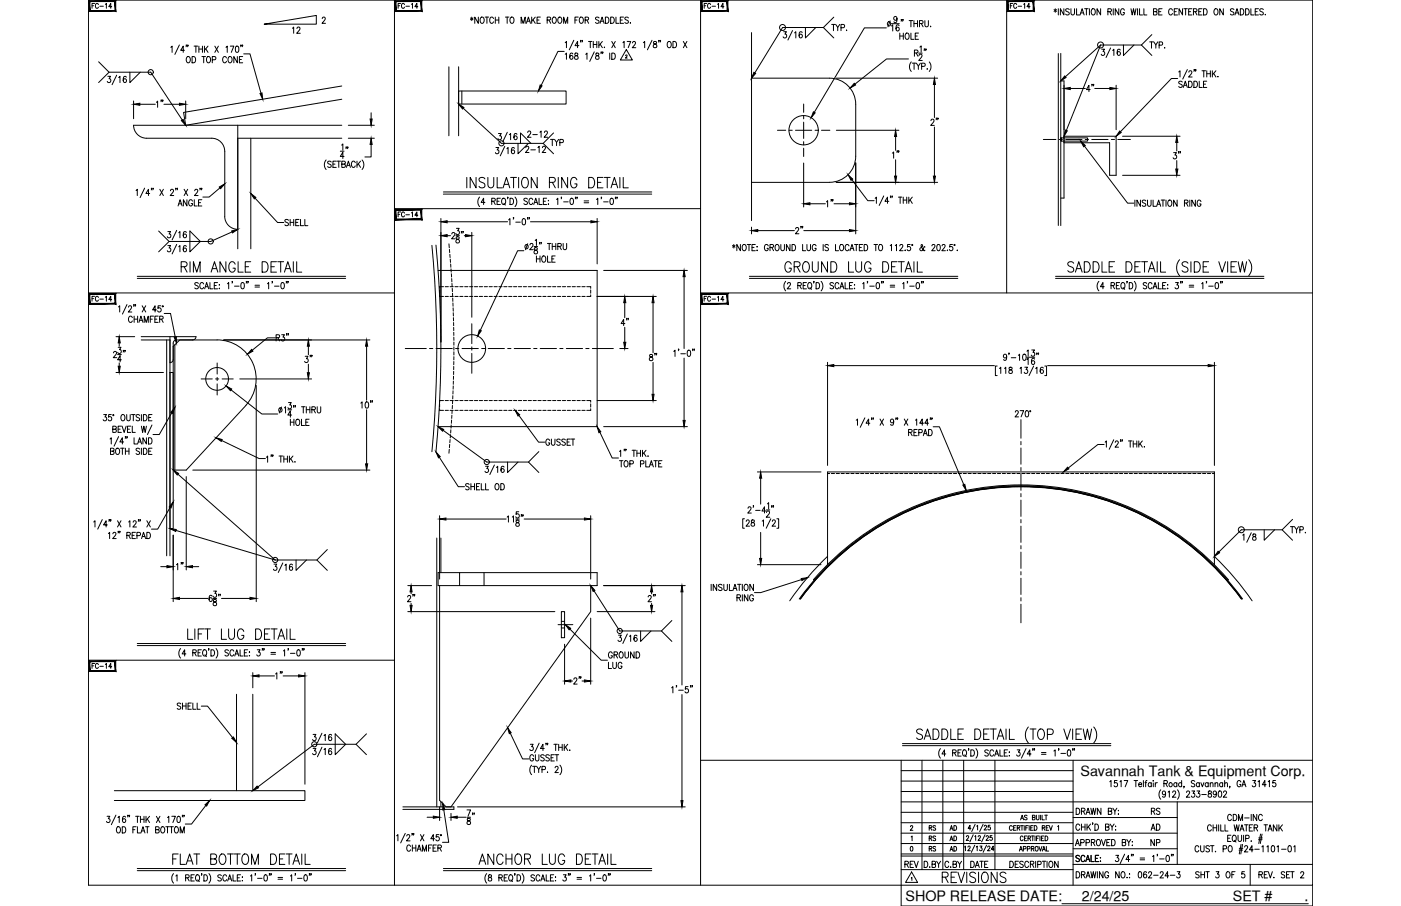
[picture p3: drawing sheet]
<svg xmlns="http://www.w3.org/2000/svg" width="432mm" height="279mm" viewBox="0 0 432 279" stroke-linecap="round" stroke-linejoin="round" font-family="sans-serif">
<defs><g id="words">
<g font-size="6.6">
<text x="55" y="85">RIM ANGLE DETAIL</text>
<text x="240.9" y="85">GROUND LUG DETAIL</text>
<text x="52.2" y="267.8">FLAT BOTTOM DETAIL</text>
<text x="146.8" y="267.8">ANCHOR LUG DETAIL</text>
<text x="289.6" y="273.4">REVISIONS</text>
</g>
<g font-size="5.7">
<text x="244.1" y="73.4">2&quot;</text>
<text x="129.1" y="187" transform="rotate(-90 129.1 187)">2&quot;</text>
<text x="147.5" y="255.4" transform="rotate(-90 147.5 255.4)">78&quot;</text>
</g>
<g font-size="5.3">
<text x="89.3" y="11.6">12</text>
<text x="338.3" y="29.6" transform="rotate(-90 338.3 29.6)">4&quot;</text>
<text x="51.5" y="34.2" transform="rotate(-90 51.5 34.2)">1&quot;</text>
<text x="286.1" y="39.9">2&quot;</text>
<text x="168.6" y="46.2">TYP</text>
<text x="161.2" y="48.3">2-12</text>
<text x="278.3" y="50.1" transform="rotate(-90 278.3 50.1)">1&quot;</text>
<text x="360.5" y="50.1">3&quot;</text>
<text x="253.6" y="64.9">1&quot;</text>
<text x="190.5" y="101.6">4&quot;</text>
<text x="93.1" y="112.9">3&quot;</text>
<text x="203.6" y="112.5" transform="rotate(-90 203.6 112.5)">8&quot;</text>
<text x="203.2" y="187" transform="rotate(-90 203.2 187)">2&quot;</text>
<text x="84" y="210.6">1&quot;</text>
<text x="180.3" y="212.4" transform="rotate(-90 180.3 212.4)">2&quot;</text>
<text x="353.8" y="262.1">NP</text>
<text x="278" y="268.8">REV</text>
</g>
<g font-size="4.9">
<text x="161.6" y="43.4">2-12</text>
<text x="57.5" y="177.1" transform="rotate(-90 57.5 177.1)">1&quot;</text>
<text x="353.8" y="252.2">RS</text>
<text x="353.8" y="257.2">AD</text>
</g>
<g font-size="4.4">
<text x="121.7" y="68.1">FC-14</text>
<text x="27.5" y="94.2">FC-14</text>
<text x="216.3" y="94.2">FC-14</text>
<text x="27.5" y="207.4">FC-14</text>
<text x="333" y="239.3">Savannah Tank &amp; Equipment Corp.</text>
<text x="285.4" y="257.2">RS</text>
<text x="291.7" y="257.2">AD</text>
<text x="285.4" y="263.5">RS</text>
<text x="285.4" y="260.3">RS</text>
<text x="291.7" y="263.5">AD</text>
<text x="291.7" y="260.3">AD</text>
<text x="279.1" y="277.7">SHOP RELEASE DATE:</text>
<text x="333.4" y="277.7">2/24/25</text>
<text x="380" y="277.7">SET #</text>
<text x="402" y="277.7">.</text>
</g>
</g></defs>
<!-- layer: 0 -->
<g fill="none" stroke="#000" stroke-width=".31">
<path d="M27.3 0h377.3v273h-377.3zM121.6 0v273M215.9 0v273M310.3 0v90.3M121.6 64.3h94.3M27.3 90.3h94.3M215.9 90.3h188.7M27.3 203.6h94.3M215.9 234.5h188.7M277.7 237.7h53M277.7 234.5v38.5M284.2 234.5v33.7"/>
<path d="M290.6 234.5v33.7M297 234.5v33.7M306.6 234.5v33.7M330.7 234.5v38.5M277.7 240.9h53M277.7 244.1h53M277.7 250.5h53M277.7 253.7h53M277.7 256.9h85.1M277.7 247.3h126.9M330.7 252.1h32.1M362.8 247.3v19.3"/>
<path d="M277.7 260.1h53M277.7 264h53M277.7 263.4h53M277.7 268.2h53M330.7 266.6h73.9M330.7 261.7h32.1M385.3 266.6v6.4"/>
</g>
<!-- layer: SHOP TAG -->
<path d="M277.7 273v6.4h126.9v-6.4M327.3 278.7h75.9" fill="none" stroke="#000" stroke-width=".31"/>
<!-- layer: TEXT -->
<g fill="none" stroke="#000" stroke-width=".31">
<path d="M28.4 1.8h.5M29.2 1.1h-.8v1.5M30.3 1.4a.48 .48 0 0 0-.5-.3 .48 .48 0 0 0-.4 .5v.4a.48 .48 0 0 0 .4 .6 .48 .48 0 0 0 .5-.4M30.8 1.9h1.1M32.5 1.3l.3-.2v1.5M34.4 2.1h-.9l.6-1v1.5M122.7 1.8h.5M123.5 1.1h-.8v1.5M124.7 1.4a.48 .48 0 0 0-.6-.3 .48 .48 0 0 0-.4 .5v.4a.48 .48 0 0 0 .4 .6 .48 .48 0 0 0 .6-.4M125.1 1.9h1.1M126.8 1.3l.3-.2v1.5M128.8 2.1h-.9l.6-1v1.5"/>
<path d="M192.8 17.2l.3-.2 .2 .2-.5 .7h.5M193 15.3l1.9 3.2h-3.7zM217 1.8h.5M217.8 1.1h-.8v1.5M219 1.4a.48 .48 0 0 0-.6-.3 .48 .48 0 0 0-.3 .5v.4a.48 .48 0 0 0 .3 .6 .48 .48 0 0 0 .6-.4M219.4 1.9h1.1M221.1 1.3l.4-.2v1.5M223.1 2.1h-.9l.6-1v1.5M311.4 1.8h.5M312.2 1.1h-.8v1.5M313.4 1.4a.48 .48 0 0 0-.6-.3 .48 .48 0 0 0-.4 .5v.4a.48 .48 0 0 0 .4 .6 .48 .48 0 0 0 .6-.4M313.8 1.9h1.1"/>
<path d="M315.5 1.3l.3-.2v1.5M317.5 2.1h-1l.6-1v1.5M280.6 255l.2-.4 .5 .3-.8 1.2h.9M280.8 258.1l.3-.3v1.5M297.9 258.1l.2-.4 .5 .3-.8 1.2h.8M299.3 255.5h-.9l.6-1v1.4M300 257.4l-1.1 2.2M300.4 258l.3-.3v1.5M300.5 254.2l-1 2.2M301 254.8l.3-.3v1.4M301.5 258.1l.2-.4 .5 .3-.8 1.2h.8M303 254.2l-1.1 2.2"/>
<path d="M303.4 254.8l.1-.2a.4 .4 0 0 1 .5 .1 .4 .4 0 0 1-.1 .5l-.6 .7h.8M303.6 257.4l-1.1 2.2M303.9 258.1l.3-.4 .5 .3-.8 1.2h.8M305.2 254.5h-.6l-.1 .6a.45 .45 0 0 1 .7 0 .45 .45 0 0 1-.1 .7 .45 .45 0 0 1-.6-.1M305.8 257.7h-.6l-.1 .6a.45 .45 0 0 1 .7 .1 .45 .45 0 0 1-.1 .6 .45 .45 0 0 1-.6-.1M312 255a.46 .46 0 0 0-.6-.4 .46 .46 0 0 0-.3 .6v.3a.46 .46 0 0 0 .3 .5 .46 .46 0 0 0 .6-.3M312.4 255.3h.5M313.2 254.6h-.8v1.5h.8M313.5 255.3l.7-.1 .1-.5-.8-.1v1.5M313.9 255.3l.4 .8M314.6 252.8l.4-1.4 .5 1.4M314.6 254.6h.8"/>
<path d="M314.7 252.3h.6M315 254.6v1.5M315.3 258.1a.45 .45 0 0 0-.5-.3 .45 .45 0 0 0-.3 .6v.3a.45 .45 0 0 0 .3 .6 .45 .45 0 0 0 .5-.4M315.7 254.6v1.5M315.7 258.5h.5M316.1 255.3h.5M316.5 257.8h-.8v1.5h.8M316.5 251.6l-.7-.1v.4l.6 .3 .1 .4-.2 .2-.6-.2M316.8 258.5l.7-.1v-.5l-.7-.1v1.5M316.9 254.6h-.8v1.5M317.2 254.6v1.5M317.2 258.5l.5 .8"/>
<path d="M317.7 255.3h.4M317.9 257.8h.8M318.2 252.1l.7-.1 .1-.5-.8-.1v1.4l.8-.1v-.5l-.3-.1M318.3 257.8v1.5M318.4 254.6h-.7v1.5h.7M318.8 254.6a.73 .73 0 0 1 .8 .7 .73 .73 0 0 1-.8 .8zM319 257.8v1.5M319.4 251.4l.1 1.2 .3 .2 .4-.2v-1.2M319.5 258.5h.5M320.2 257.8h-.7v1.5M320.5 257.8v1.5M320.7 251.4v1.4"/>
<path d="M321 258.5h.5M321.2 251.4v1.4h.7M321.2 255.3l.7-.1v-.5l-.7-.1v1.5M321.6 255.3l.5 .8M321.8 257.8h-.8v1.5h.8M322 251.4h.8M322.1 257.8a.74 .74 0 0 1 .9 .7 .74 .74 0 0 1-.9 .8zM322.4 251.4v1.4M322.5 255.3h.4M323.2 254.6h-.7v1.5h.7M323.4 254.6l.5 1.5 .4-1.5M326 254.9l.3-.3v1.5"/>
<path d="M331.7 249.2a.97 .97 0 0 1 1.1 1 .97 .97 0 0 1-1.1 1zM332.8 254.6a.61 .61 0 0 0-.7-.5 .61 .61 0 0 0-.5 .7v.5a.61 .61 0 0 0 .5 .8 .61 .61 0 0 0 .7-.5M333.1 259.9l.9-.1 .1-.7-1-.2v1.9M333.3 250.2l1-.1v-.8l-1-.1v2M333.3 254.1v2M333.3 255h1.1M333.9 250.2l.5 1M334.4 254.1v2M334.7 259.9l1-.1v-.7l-1-.2v1.9M334.7 251.2l.6-2 .7 2M335 250.5h.7M335 254.1v2"/>
<path d="M335.4 255l.7 1.1M336.1 254.1l-1.1 1.3M336.2 249.2l.4 2 .4-2 .4 2 .4-2M336.4 259.8l.9-.1 .1-.6-1-.2v1.9M336.8 253.9l-.1 .4M336.9 259.8l.6 1M337.5 254.1a.97 .97 0 0 1 1.1 1 .97 .97 0 0 1-1.1 1zM338.2 259l.2-.1a.98 .98 0 0 1 .8 1 .98 .98 0 0 1-.8 .9 1.26 1.26 0 0 1-.2-1.8zM339.3 249.2v2l-1.1-2v2M339.5 258.9l.6 1.9 .6-1.9M340.7 255h1v-.8l-1-.1v2l1-.2 .1-.5-.4-.4M341.1 259.8h.6"/>
<path d="M341.6 250.2l.9-.1 .1-.7-1-.2v2l1-.2v-.7l-.3-.1M342 241.1l.4-.4v1.9M342.1 258.9h-1v1.9h1M342.1 254.1l.7 .9v1.1M342.6 258.9a.97 .97 0 0 1 1.1 1 .97 .97 0 0 1-1.1 .9zM343 249.2l.6 1v1M343.4 254.1l-.6 .9M343.9 254.8h.1M343.9 255.9h.1M344.2 249.2l-.6 1M344.3 240.7h-.8v.8a.59 .59 0 0 1 .8 .1 .59 .59 0 0 1-.1 .8 .59 .59 0 0 1-.8-.1M344.7 249.9v.2z"/>
<path d="M344.7 251v.2zM345.2 241.1l.3-.4v1.9M345.9 259.8l.9-.1v-.7l-.9-.1v1.9l1-.2 .1-.4-.4-.4M346.5 240.7h1.1l-.8 1.9M347.3 258.9l.6 .9v1M348.5 258.9l-.6 .9M348.9 259.6h.2zM349.5 240.7h1.1M350.1 240.7v1.9M350.9 241.9h1l-.1-.4a.55 .55 0 0 0-.8 .1 .55 .55 0 0 0 .1 .8 .55 .55 0 0 0 .8 0M352.4 240.7v1.9M352.9 241.4h.5"/>
<path d="M353.5 240.7l-.4 .4v1.5M354.8 241.6a.55 .55 0 0 0-.8 0 .55 .55 0 0 0 0 .8 .55 .55 0 0 0 .8 0M354.8 241.4v1.2M355.5 240.7v.2zM355.5 241.4v1.2M356.1 241.4v1.2M356.7 241.4h-.4l-.2 .5M357.8 243.6a2.19 2.19 0 0 0 0 2.9M358.7 241.6l1-.1v-.6l-1-.2v1.9M359.2 244.6a.52 .52 0 0 1-.5 .5 .52 .52 0 0 1-.5-.6l.5-.6a1.05 1.05 0 0 1 .6 1 1.05 1.05 0 0 1-.7 1l-.3-.3M359.3 241.6l.5 1M360 244.3l.4-.4v2"/>
<path d="M361.4 244.4l.3-.5 .5 .1 .2 .3-.3 .6-.8 1h1.1M362.7 241.6a.55 .55 0 0 0-.8 0 .55 .55 0 0 0 0 .8 .55 .55 0 0 0 .8 0M362.7 241.4v1.2M362.9 243.6a2.19 2.19 0 0 1 0 2.9M364.2 241.6a.55 .55 0 0 0-.8 0 .55 .55 0 0 0 0 .8 .55 .55 0 0 0 .8 0M364.2 240.7v1.9M365 242.5h-.2h.2l-.2 .5M365.7 244.4l.3-.5h.3l.3 .4-.2 .6-.8 1h1.1M367.3 243.9h.9l-.5 .8a.58 .58 0 0 1 .5 .9 .58 .58 0 0 1-1-.1M368.2 241l-.3-.3-.7 .3 .1 .4 .9 .5-.1 .6-.6 .1-.3-.2M368.9 243.9h.9l-.5 .8a.58 .58 0 0 1 .5 .9 .58 .58 0 0 1-1.1-.1M369.7 241.6a.55 .55 0 0 0-.8 0 .55 .55 0 0 0 0 .8 .55 .55 0 0 0 .8 0"/>
<path d="M369.7 241.4v1.2M370.1 241.4l.5 1.2 .5-1.2M370.4 245h1.4M372.4 241.6a.55 .55 0 0 0-.8 0 .55 .55 0 0 0 0 .8 .55 .55 0 0 0 .8 0M372.4 241.4v1.2M372.5 244v.6a.71 .71 0 0 1 .8 .4 .71 .71 0 0 1-.3 .9 .62 .62 0 0 1-.7-.7 .62 .62 0 0 1 .8-.5l.3-.3-.1-.4zM373 241.7l.4-.3h.4l.1 1.2M373 241.4v1.2M373.3 254.8a.6 .6 0 0 0-.7-.4 .6 .6 0 0 0-.4 .7v.4a.6 .6 0 0 0 .4 .8 .6 .6 0 0 0 .7-.5M373.9 254.4v1.9M373.9 255.3h1.1M374.5 241.7l.4-.3h.4v1.2"/>
<path d="M374.5 241.4v1.2M374.9 244.6a.52 .52 0 0 1-.6 .5 .52 .52 0 0 1-.4-.6l.5-.6a1.06 1.06 0 0 1 .5 1 1.06 1.06 0 0 1-.6 1l-.3-.3M375 254.4v1.9M375.6 254.4v1.9M375.7 244l.4-.1 .4 .4v1.2l-.4 .4-.6-.4v-.7zM376.2 254.4v1.9h1M376.8 241.6a.55 .55 0 0 0-.8 0 .55 .55 0 0 0 0 .8 .55 .55 0 0 0 .8 0M376.8 241.4v1.2M377.1 244.4l.3-.5h.3l.3 .4-.2 .6-.8 1h1.1M377.4 241.7l.4-.3h.4l.1 1.2M377.4 240.7v1.9M377.5 254.4v1.9h1"/>
<path d="M378.4 258.5h.6M379.1 242.5l-.2 .5M379.4 257.6h-1v1.9h1M379.5 251.6a.6 .6 0 0 0-.7-.5 .6 .6 0 0 0-.4 .8v.4a.6 .6 0 0 0 .4 .8 .6 .6 0 0 0 .7-.5M380.1 251.1a.97 .97 0 0 1 1.1 1 .97 .97 0 0 1-1.1 1zM380.1 257.7a.96 .96 0 0 1 1 .7 .96 .96 0 0 1-.5 1.1 1.04 1.04 0 0 1-.9-.8 1.04 1.04 0 0 1 .4-1zM380.4 254.4l.3 1.9 .4-1.9 .4 1.9 .4-1.9M380.5 259.1l.4 .6M381.6 257.6v1.4l.4 .5 .6-.3 .1-1.6M381.7 253.1v-2l.7 2 .6-2v2M382.2 256.3l.6-1.9 .6 1.9M382.4 255.7h.8"/>
<path d="M382.4 241.2a.6 .6 0 0 0-.7-.5 .6 .6 0 0 0-.4 .7v.5a.6 .6 0 0 0 .6 .7 .6 .6 0 0 0 .5-.7h-.3M382.8 242.6l.6-1.9 .6 1.9M383 242h.8M383.3 257.6v1.9M383.6 254.4h1.1M383.6 252.2h1.4M383.9 258.6l1-.1v-.8l-1-.1v1.9M384.1 254.4v1.9M385 255.3h.7M385.6 259.3v.2zM385.6 251.1v2M386.1 254.4h-1.1v1.9h1.1"/>
<path d="M386.1 240.7h.9l-.5 .7a.58 .58 0 0 1 .5 1 .58 .58 0 0 1-1-.1M386.5 255.3l1-.1v-.6l-1-.2v1.9M387.1 255.3l.5 1M387.4 251.1v2l-1.2-2v2M387.7 241.1l.4-.4v1.9M387.9 259h1.1M388 258.4h1.1M388.5 257.2l-.5 2.9M389 257.2l-.6 2.9M389.1 251.6a.61 .61 0 0 0-.8-.5 .61 .61 0 0 0-.4 .8v.4a.61 .61 0 0 0 .4 .8 .61 .61 0 0 0 .8-.5M389.6 254.4h1.1M390.1 254.4v1.9"/>
<path d="M390.2 242h-1.1l.7-1.3v1.9M390.8 256.3l.6-1.9 .7 1.9M390.9 241.1l.3-.4v1.9M391.1 255.7h.7M393.1 240.7h-.8v.8a.6 .6 0 0 1 .8 0 .6 .6 0 0 1 0 .9 .6 .6 0 0 1-.9-.1M393.6 254.4v1.9l-1.1-1.9v1.9M394.2 254.4v1.9M394.5 255.2l.8 1.1M395.3 254.4l-1.1 1.3M280.7 261.1a.71 .71 0 0 1 .8 .6 .71 .71 0 0 1-.5 .8l-.4-.3zM280.9 270.7l.2-.1v.9M281 268.9l1.8 3.2h-3.7z"/>
<path d="M286.6 267.3v.2zM287.3 266.5l.9-.1 .1-.6-1-.2v1.9l1-.2v-.6l-.3-.2M288.7 265.6l.6 .9v1M289.9 265.6l-.6 .9M292.4 266.1a.6 .6 0 0 0-.7-.5 .6 .6 0 0 0-.5 .7v.5a.6 .6 0 0 0 .5 .7 .6 .6 0 0 0 .7-.4M293.7 266.5l1-.1v-.6l-1-.2v1.9l1-.2v-.6l-.3-.2M295.1 265.6l.7 .9v1M296.4 265.6l-.6 .9M297.3 261.2l.3-.3v1.5M298.3 261.3l.5-.4 .2 .4-.7 1.1h.8M299.2 265.6a.97 .97 0 0 1 1.1 1 .97 .97 0 0 1-1.1 .9zM300.4 260.6l-1 2.2"/>
<path d="M300.6 267.5l.6-1.9 .6 1.9M300.9 261.2l.3-.3v1.5M302 265.6h1.1M302 260.9h.7l-.4 .6a.44 .44 0 0 1 .4 .7 .44 .44 0 0 1-.8-.1M302.5 265.6v1.9M304.1 260.6l-1.1 2.2M304.4 261.3l.3-.4 .4 .3-.7 1.2h.8M304.5 265.6h-1v1.9M306.4 261.9h-.9l.6-1v1.5M311.2 265.6a.97 .97 0 0 1 1.2 1 .97 .97 0 0 1-1.2 .9zM312.9 266.5h.6M313.9 265.6h-1v1.9h1"/>
<path d="M314.2 262.5l.4-1.5 .5 1.5M314.4 262h.5M315.4 265.9l-.4-.3-.6 .1v.6l.8 .4 .2 .6-.4 .2-.7-.2M315.4 261.8l.7-.1v-.6l-.7-.1v1.5M316.6 261.8l.8-.1v-.6l-.8-.1v1.5M317 266.1a.6 .6 0 0 0-.7-.5 .6 .6 0 0 0-.5 .7v.5a.6 .6 0 0 0 .5 .7 .6 .6 0 0 0 .7-.4M317.6 266.5l.9-.1 .1-.6-1-.2v1.9M317.9 261.7l.7-.1v-.5l-.7-.1v1.5M318.1 266.5l.5 1M318.3 261.7l.4 .8M319.2 265.6v1.9M319.3 261.1a.66 .66 0 0 1 .7 .6 .66 .66 0 0 1-.7 .7l-.3-.5z"/>
<path d="M319.8 266.6l1-.1v-.8l-1-.1v1.9M320.2 261l.5 1.5 .4-1.5M321.2 265.6h1.1M321.3 262.5l.4-1.5 .5 1.5M321.4 262h.6M321.8 265.6v1.9M322.5 261v1.5h.7M322.7 265.6v1.9M323.6 265.7a.96 .96 0 0 1 1 .7 .96 .96 0 0 1-.6 1.1 1.04 1.04 0 0 1-.8-.7 1.04 1.04 0 0 1 .4-1.1zM326.1 265.6v1.9l-1.1-1.9v1.9M331.4 260.8l.7-1.9 .6 1.9M331.7 268.8a.97 .97 0 0 1 1.1 1 .97 .97 0 0 1-1.1 .9z"/>
<path d="M331.7 260.2h.8M332.7 264.1l-.4-.3-.7 .3 .2 .4 .7 .4 .2 .5-.4 .3-.7-.3M333.3 269.7l1-.1v-.7l-1-.1v1.9M333.9 269.7l.5 1M334.3 264.2a.6 .6 0 0 0-.7-.4 .6 .6 0 0 0-.4 .7v.5a.6 .6 0 0 0 .4 .7 .6 .6 0 0 0 .7-.4M334.6 265.7l.7-1.9 .6 1.9M334.7 270.7l.6-1.9 .7 1.9M334.9 265.1h.8M335 270.1h.7M336.2 268.8l.4 1.9 .4-1.9 .4 1.9 .4-1.9M336.3 263.8v1.9h.9M337.6 264.7h.6"/>
<path d="M338.2 268.8v1.9M338.6 263.8h-1v1.9h1M339.2 264.4h.1M339.2 265.5h.1M340 268.8v1.9l-1.1-1.9v1.9M341.7 269.3a.61 .61 0 0 0-.8-.5 .61 .61 0 0 0-.4 .8v.4a.61 .61 0 0 0 .6 .8 .61 .61 0 0 0 .6-.8h-.4M343.9 263.8h.9l-.5 .7a.58 .58 0 0 1 .5 .9 .58 .58 0 0 1-1.1-.1M344.9 268.8v1.9l-1-1.9v1.9M345.8 268.9a.96 .96 0 0 1 1 .7 .96 .96 0 0 1-.5 1.1 1.04 1.04 0 0 1-.9-.7 1.04 1.04 0 0 1 .4-1.1zM346.6 263.4l-1.4 3M347.4 270.6v.1zM348.1 269.5v.1z"/>
<path d="M348.1 270.6v.1zM348.2 265.1h-1.2l.8-1.3v1.9M348.8 263.5l-.1 .5M348.9 260.7h.2zM349.3 263.5h-.2h.2l-.2 .5M351 268.9l.4-.1 .4 .4v1.2l-.4 .3-.5-.3-.1-.8zM351.4 264.6h1.4M351.4 265.2h1.4M353.4 269.1l-.3-.3a1.08 1.08 0 0 0-.7 1 1.08 1.08 0 0 0 .6 .9 .56 .56 0 0 0 .4-.8 .56 .56 0 0 0-.9-.1l-.1 .3M354 269.3l.3-.5h.3l.3 .4-.2 .6-.8 .9h1.1M355.2 264.2l.4-.4v1.9M355.6 269.9h1.4"/>
<path d="M356.8 263.5l-.2 .5M357.4 264.9h1.4M357.6 269.3l.3-.5 .5 .1 .1 .3-.2 .6-.8 .9h1.1M359.6 263.9l.2-.1a1.06 1.06 0 0 1 .6 .9 1.06 1.06 0 0 1-.6 1l-.2-.1-.3-.7zM360.2 270.1h-1.1l.8-1.3v1.9M360.7 269.9h1.4M361.1 263.5h-.1h.1l-.1 .5M361.6 263.5h-.2h.2l-.2 .5M362.8 268.8h.9l-.5 .8a.58 .58 0 0 1 .5 .9 .58 .58 0 0 1-1.1-.1M369.5 261.2a.6 .6 0 0 0-.7-.4 .6 .6 0 0 0-.5 .7v.5a.6 .6 0 0 0 .5 .7 .6 .6 0 0 0 .7-.4M369.6 269.1l-.4-.3-.5 .1-.1 .6 .9 .5 .1 .5-.4 .2-.7-.2M370 260.8l.1 1.6 .4 .3 .6-.3v-1.6"/>
<path d="M370.1 269.7h1.1M370.1 268.8v1.9M371.2 268.8v1.9M371.6 268.8h1.1M372.2 268.8v1.9M372.8 261.1l-.4-.3-.6 .1v.5l.9 .6 .1 .4-.4 .3-.7-.3M373.1 260.8h1.1M373.6 260.8v1.9M374.5 262.6h.2zM374.8 268.8h.9l-.5 .8a.58 .58 0 0 1 .5 .9 .58 .58 0 0 1-1-.1M377 261.8l.9-.1v-.8l-.9-.1v1.9M378.2 268.9a.96 .96 0 0 1 1 .7 .96 .96 0 0 1-.5 1.1 1.04 1.04 0 0 1-.9-.7 1.04 1.04 0 0 1 .4-1.1z"/>
<path d="M378.8 260.9l.2-.1a.98 .98 0 0 1 .8 1 .98 .98 0 0 1-.8 .9 1.24 1.24 0 0 1-.2-1.8zM379.7 269.7h.6M380.7 268.8h-1v1.9M381.9 262.2h1.1M382 261.6h1.1M382.5 260.4l-.5 3M383 260.4l-.6 3M383.6 268.8h-.8l-.1 .8a.6 .6 0 0 1 .9 .1 .6 .6 0 0 1-.1 .8 .6 .6 0 0 1-.9-.1M383.6 261.2l.2-.3 .4-.1 .3 .5-1 1.4h1.1M386.2 262.1h-1.1l.8-1.3v1.9M386.7 261.9h1.4M388 269.7l1-.1v-.7l-1-.1v1.9"/>
<path d="M388.6 269.7l.5 1M388.9 261.2l.4-.4v1.9M389.7 269.7h.6M390.5 261.2l.3-.4v1.9M390.7 268.8h-1v1.9h1M390.9 268.8l.6 1.9 .7-1.9M392 260.9l.3-.1a1.06 1.06 0 0 1 .6 1 1.06 1.06 0 0 1-.6 .9l-.4-.4-.1-.4zM392.6 270.6v.1zM393.6 261.2l.4-.4v1.9M395 261.9h1.4M396 269.1l-.4-.3-.6 .1-.1 .6 1 .5 .1 .5-.4 .2-.7-.2M396.5 269.7h.7"/>
<path d="M397.2 260.9l.2-.1a1.06 1.06 0 0 1 .6 1 1.06 1.06 0 0 1-.6 .9l-.5-.8zM397.5 268.8h-1v1.9h1M397.8 268.8h1.1M398.3 268.8v1.9M398.7 261.2l.4-.4v1.9M400.9 269.3l.3-.5h.3l.3 .4-.2 .6-.8 .9h1.1"/>
<circle cx="360.8" cy="241.9" r=".6"/>
</g>
<!-- layer: DIM -->
<g fill="none" stroke="#000" stroke-width=".31">
<path d="M30.4 19.1l3.2 3.2M52.6 14.6l.4-.4v2M55.3 13.9l-1.4 2.9M56.9 15.5h-1.2l.8-1.3v2M57.5 13.9h-.2h.2l-.2 .5M57.7 17.5l.2-.1a.98 .98 0 0 1 .8 1 .98 .98 0 0 1-.8 1 1.24 1.24 0 0 1-.2-1.9zM58 13.9h-.2h.2l-.2 .5M59.2 17.4a.97 .97 0 0 1 1.1 1 .97 .97 0 0 1-1.1 1zM59.8 14.2h1.1M60.4 14.2v2M61.3 14.2v2M61.3 15.1h1.1"/>
<path d="M62.2 17.4h1.1M62.4 14.2v2M62.8 17.4v2M63 14.2v2M63.4 15l.7 1.2M63.9 17.5l.2-.1a.98 .98 0 0 1 .8 1 .98 .98 0 0 1-.8 1 1.26 1.26 0 0 1-.2-1.9zM64.1 14.2l-1.1 1.3M65.4 18.4h1v-.9l-1-.1v2M66.2 14.2l1.1 2M67.3 14.2l-1.1 2M69.6 14.6l.4-.4v2M69.8 17.9a.61 .61 0 0 0-.7-.5 .61 .61 0 0 0-.5 .8v.4a.61 .61 0 0 0 .5 .8 .61 .61 0 0 0 .7-.5"/>
<path d="M70.6 17.5l.1-.1a.98 .98 0 0 1 .9 1 .98 .98 0 0 1-.9 1 1.24 1.24 0 0 1-.1-1.9zM71 14.2h1.1l-.8 2M72.8 14.3l.2-.1a1.06 1.06 0 0 1 .6 1 1.06 1.06 0 0 1-.6 1 1.38 1.38 0 0 1-.2-1.9zM73.2 17.4v2l-1.1-2v2M73.8 18.4h.6M74.3 13.9l-.1 .5M74.8 13.9h-.2h.2l-.2 .5M74.8 17.4h-1v2h1M75.1 16.6h1.9l3.4 12.1M99.3 5.7l.3-.4h.3l.3 .4-.9 1.5h1M145 5.5l.8 .6M145.4 5.3v1.1"/>
<path d="M145.8 5.5l-.8 .6M147.4 5.3v1.9l-1.1-1.9v1.9M148.3 5.4l.1-.1a.98 .98 0 0 1 .9 .9 .98 .98 0 0 1-.9 1 1.26 1.26 0 0 1-.1-1.8zM149.5 5.3h1.1M150.1 5.3v1.9M152.1 5.7a.6 .6 0 0 0-.7-.4 .6 .6 0 0 0-.5 .7v.5a.6 .6 0 0 0 .5 .7 .6 .6 0 0 0 .7-.5M152.7 5.3v1.9M152.7 6.2h1M153.7 5.3v1.9M155.8 5.3h1.1M156.3 5.3v1.9M157.5 5.4l.1-.1a.98 .98 0 0 1 .8 .9 .98 .98 0 0 1-.8 1 1.22 1.22 0 0 1-.1-1.8z"/>
<path d="M160.6 7.2v-1.9l.6 1.9 .7-1.9v1.9M162.2 7.2l.7-1.9 .6 1.9M162.5 6.5h.8M163.9 5.3v1.9M164.3 6.1l.7 1.1M165 5.3l-1.1 1.2M165.5 6.2h.6M166.5 5.3h-1v1.9h1M168.6 6.2l1-.1 .1-.7-1.1-.1v1.9M169.2 6.2l.5 1M170.5 5.4l.2-.1a.98 .98 0 0 1 .8 .9 .98 .98 0 0 1-.8 1 1.24 1.24 0 0 1-.2-1.8zM172.2 5.4l.2-.1a.98 .98 0 0 1 .8 .9 .98 .98 0 0 1-.8 1 1.24 1.24 0 0 1-.2-1.8z"/>
<path d="M173.7 7.2v-1.9l.6 1.9 .7-1.9v1.9M173.9 15.9h-1.9l-5.2 10.4M174.2 13.2l.4-.4v1.9M174.2 16.7l.4-.3v1.9M176.5 16.6l-.3-.2a1.07 1.07 0 0 0-.6 .9 1.07 1.07 0 0 0 .5 1 .55 .55 0 0 0 .5-.8 .55 .55 0 0 0-.9-.1l-.1 .3M176.8 12.4l-1.3 3M177.2 6.2h.6M177.2 16.5v.5a.7 .7 0 0 1 .9 .4 .7 .7 0 0 1-.3 .9 .62 .62 0 0 1-.8-.7 .62 .62 0 0 1 .9-.5l.2-.3-.1-.3zM178.2 5.3h-1v1.9M178.4 14.1h-1.2l.8-1.3v1.9M178.9 5.4l.1-.1a.98 .98 0 0 1 .8 .9 .98 .98 0 0 1-.8 1 1.24 1.24 0 0 1-.1-1.8zM179 12.5l-.1 .5"/>
<path d="M179.5 12.5l-.2 .5M180.3 6.2l1-.1 .1-.7-1.1-.1v1.9M180.5 16.7l.4-.3v1.9M180.9 6.2l.5 1M181.4 12.8h1.1M181.9 12.8v1.9M182.9 12.8v1.9M182.9 13.7h1M183.2 16l-1.4 2.9M183.7 16.5v.5a.7 .7 0 0 1 .9 .4 .7 .7 0 0 1-.3 .9 .62 .62 0 0 1-.8-.7 .62 .62 0 0 1 .8-.5l.3-.3-.1-.3zM183.9 12.8v1.9M184.6 12.8v1.9"/>
<path d="M184.6 5.5l-.4-.2-.5 .1-.1 .5 .9 .5 .1 .5-.4 .3-.7-.3M184.9 7.2l.7-1.9 .6 1.9M185 13.6l.7 1.1M185.2 6.5h.7M185.4 16.1h-.2h.2l-.2 .5M185.7 12.8l-1.1 1.3M185.8 16.1h-.1h.1l-.1 .5M186.2 14.6h.2zM186.6 5.3a.97 .97 0 0 1 1.1 .9 .97 .97 0 0 1-1.1 1zM187.9 16.4v1.9M188.2 5.3a.98 .98 0 0 1 1.1 .9 .98 .98 0 0 1-1.1 1zM188.6 16.4a.97 .97 0 0 1 1.1 .9 .97 .97 0 0 1-1.1 1z"/>
<path d="M188.6 12.8l1 1.9M189.6 12.8l-1 1.9M189.8 5.3v1.9h1M191.2 6.2h.6M192 13.2l.4-.4v1.9M192.2 5.3h-1v1.9h1M193.3 12.8h1.1l-.8 1.9M193.7 5.5l-.4-.2-.7 .2 .1 .4 1 .7v.3l-.4 .3-.7-.3M194.3 7v.2zM194.9 13.3l.4-.5h.3l.3 .4-.3 .6-.7 .9h1.1M198.3 13.2l.4-.4v1.9M201 12.4l-1.5 3"/>
<path d="M201.5 12.9v.5a.7 .7 0 0 1 .8 .4 .7 .7 0 0 1-.3 .9 .62 .62 0 0 1-.7-.6 .62 .62 0 0 1 .8-.6l.3-.2-.1-.4zM203.1 12.5h-.1h.1l-.1 .5M203.6 12.5h-.2h.2l-.2 .5M205.9 12.9l.2-.1a.98 .98 0 0 1 .8 .9 .98 .98 0 0 1-.8 1 1.23 1.23 0 0 1-.2-1.8zM207.4 12.8a.97 .97 0 0 1 1.1 .9 .97 .97 0 0 1-1.1 1zM210.6 12.8l1.1 1.9M211.7 12.8l-1.1 1.9M241.5 9.8h.9l-.5 .7a.58 .58 0 0 1 .5 .9 .58 .58 0 0 1-1-.1M244.3 9.4l-1.5 2.9M244.9 10.1l.4-.3v1.9M247.2 10.1l-.3-.3a1.09 1.09 0 0 0-.1 1.9 .56 .56 0 0 0 .5-.8 .56 .56 0 0 0-.9-.1l-.1 .3M248.2 8.5v3.2l3.2-3.2"/>
<path d="M253.8 8.5h-12.6l-8.6 14M256.3 7.5h1.1M256.9 7.5v2M257 5.3l-3.2 3.2 3.2 3.2M257.6 7.5l.6 .9v1.1M258.8 7.5l-.6 .9M259.2 8.6l1-.2v-.8l-1-.1v2M260.9 9.3v.2zM273.2 8.6h-6.8l-15.4 26M274.4 6.4l-.7 1.9M274.7 8l.4-.4v2M274.7 7.3h2.5"/>
<path d="M276.5 5.7a.55 .55 0 0 1-.9 .4 .55 .55 0 0 1 .1-.9l.2-.1a1.07 1.07 0 0 1 .6 .9 1.07 1.07 0 0 1-.7 1l-.3-.3M277.1 7.9l-.3-.3a1.09 1.09 0 0 0-.1 2 .57 .57 0 0 0 .5-.9 .57 .57 0 0 0-1-.1v.3M277.3 10.2v1.9M277.3 11.1h1.1M277.9 6.1h-.2h.2l-.2 .4M278.3 6.1h-.1h.1l-.1 .4M278.4 10.2v1.9M279.3 10.3a.96 .96 0 0 1 1 .7 .96 .96 0 0 1-.6 1.1 1.04 1.04 0 0 1-.8-.7 1.04 1.04 0 0 1 .4-1.1zM280 18.2h-6.8l-9.7 7.8M280.2 6.4h1.1M280.8 10.2v1.9h.9M280.8 6.4v1.9"/>
<path d="M280.9 19.1a2.22 2.22 0 0 0 0 2.9M281.2 19.5h1.1M281.7 6.4v1.9M281.7 7.3h1.1M281.7 19.5v1.9M281.8 16.3h1l.1-.7-1.1-.2v2M282.1 11.1h.6M282.4 16.3l.5 1.1M282.4 19.5l.6 .9v1M282.8 6.4v1.9M283.1 10.2h-1v1.9h1M283.2 16.4h1"/>
<path d="M283.2 17.2l.3-.5h.4l.3 .4-1 1.5h1M283.4 7.3l.9-.1 .1-.7-1-.1v1.9M283.5 14.5l.4-.4v2M283.7 19.5l-.7 .9M284 7.3l.5 1M285 15.2h-.2h.2l-.2 .4M285.1 6.4v1.6l.4 .3 .6-.3v-1.6M285.4 15.2h-.1h.1l-.1 .4M286.4 19.1a2.29 2.29 0 0 1 0 2.9M286.8 8.1v.2zM324.9 3l.7 .5M325.2 2.7v1.1"/>
<path d="M325.6 3l-.7 .5M326.2 2.7v1.9M327.9 2.7v1.9l-1.1-1.9v1.9M329.5 3l-.4-.3-.5 .1v.6l.8 .4 .1 .5-.4 .3-.7-.3M330.1 2.7v1.4l.5 .5 .5-.3 .1-1.6M331.8 2.7v1.9h.9M332.9 4.6l.6-1.9 .6 1.9M333.1 4h.8M334.3 2.7h1.1M334.8 2.7v1.9M335.8 2.7v1.9M336.6 2.8a.96 .96 0 0 1 1.1 .7 .96 .96 0 0 1-.6 1.1 1.04 1.04 0 0 1-.8-.8 1.04 1.04 0 0 1 .3-1z"/>
<path d="M339.2 2.7v1.9l-1.1-1.9v1.9M339.2 13.9h12.6M339.2 13.9l-10.8 9.8M339.2 13.9l-10.5 26.3M339.6 15.2h.8l-.4 .7a.59 .59 0 0 1 .4 .9 .59 .59 0 0 1-1-.1M341.5 3.6l.9-.1v-.7l-.9-.1v1.9M342 3.6l.6 1M342.3 14.8l-1.4 2.9M342.9 15.5l.4-.3v1.9M343.1 2.7v1.9M344.8 2.7v1.9l-1.1-1.9v1.9M345.2 15.5l-.4-.3a1.11 1.11 0 0 0 .1 1.9 .56 .56 0 0 0 .4-.8 .56 .56 0 0 0-.9-.1l-.1 .2"/>
<path d="M346.3 13.9v3.2l3.2-3.2M346.5 3.2a.6 .6 0 0 0-.7-.5 .6 .6 0 0 0-.4 .7v.5a.6 .6 0 0 0 .6 .7 .6 .6 0 0 0 .5-.7h-.3M348.6 2.7l.4 1.9 .4-1.9 .3 1.9 .4-1.9M350.6 2.7v1.9M351.2 2.7v1.9h.9M352.6 2.7v1.9h.9M354.4 12.9h1.1M354.9 12.9v2M355 10.7l-3.2 3.2 3.2 3.2M355.5 3.6l.9-.1 .1-.6-1-.2v1.9l1-.2v-.6l-.3-.2M355.6 12.9l.6 .9v1.1M356.8 12.9l-.6 .9"/>
<path d="M357.1 3.6h.7M357.3 13.9l.9-.1 .1-.7-1-.2v2M358.2 2.7h-1.1v1.9h1.1M359 14.7v.2zM361.4 3.2a.6 .6 0 0 0-.8-.5 .6 .6 0 0 0-.4 .7v.5a.6 .6 0 0 0 .4 .7 .6 .6 0 0 0 .8-.5M361.9 3.6h.6M362.9 2.7h-1v1.9h1M364.5 2.7v1.9l-1.1-1.9v1.9M364.9 2.7h1.1M365.4 2.7v1.9M366.4 3.6h.6M367.4 2.7h-1v1.9h1"/>
<path d="M367.8 3.6l1-.1 .1-.6-1.1-.2v1.9M368.4 3.6l.5 1M369.5 3.6h.6M370.5 2.7h-1v1.9h1M370.9 2.7a.97 .97 0 0 1 1.2 1 .97 .97 0 0 1-1.2 .9zM374.5 2.8a.96 .96 0 0 1 1 .7 .96 .96 0 0 1-.6 1.1 1.04 1.04 0 0 1-.8-.8 1.04 1.04 0 0 1 .4-1zM377 2.7v1.9l-1.1-1.9v1.9M380.3 3l-.4-.3-.5 .1-.1 .5 .9 .6 .1 .4-.4 .3-.7-.3M380.6 4.6l.7-1.9 .6 1.9M380.9 4h.7M382.3 2.7a.97 .97 0 0 1 1.1 1 .97 .97 0 0 1-1.1 .9zM383.9 2.7a.97 .97 0 0 1 1.1 1 .97 .97 0 0 1-1.1 .9z"/>
<path d="M385.5 2.7v1.9h1M386.9 3.6h.6M387.9 2.7h-1v1.9h1M389.4 3l-.4-.3-.7 .3 .1 .4 .9 .5-.1 .6-.5 .1-.4-.3M390 4.4v.2zM30.4 25.5l3.2-3.2h12.9l9.7 14.7M33.2 23.5h.9l-.5 .8a.58 .58 0 0 1 .5 .9 .58 .58 0 0 1-1-.1M36 23.2l-1.5 2.9M36.6 23.9l.4-.4v2M38.9 23.8l-.3-.3a1.07 1.07 0 0 0-.6 1 1.07 1.07 0 0 0 .5 1 .55 .55 0 0 0 .6-.6 .55 .55 0 0 0-.5-.5 .55 .55 0 0 0-.6 .4M40 22.3v3.2l3.2-3.2M41.2 31.1v5.5"/>
<path d="M43.1 32.2h4.8M50.5 32.2h4.8M57.2 31.1v5.5M107.4 38.6h8M114.4 34.8v1.9M142.8 33.4l11.8 10.8h12.8l3.2 3.2M257.7 24.1h31.3M284.1 20.5l.9-.1 .1-.8-1-.1v1.9M285.8 21.2v.2zM288 26.1v10.2M288 39.2v15.1M327.9 26.3v13.7"/>
<path d="M329.9 27.3h4.6M337.4 27.3h4.7M344 26.3v13.7M363 24.2h-2l-15.7 16.4M363.3 22.2l.4-.4v1.9M364.4 25.3l-.4-.3-.7 .3 .2 .5 .9 .6v.3l-.4 .3-.7-.3M364.7 27l.6-2 .7 2M364.9 26.3h.8M366 21.4l-1.5 3M366.3 25a.98 .98 0 0 1 1.2 1 .98 .98 0 0 1-1.2 1zM366.4 22.3l.2-.4 .4-.1 .3 .6-1 1.3h1.1M368 25a.98 .98 0 0 1 1.1 1 .98 .98 0 0 1-1.1 1z"/>
<path d="M368.1 21.5h-.1h.1l-.1 .5M368.6 21.5l-.2 .5M369.6 25v2h.9M370.5 21.8h1.1M370.9 26h.7M371 21.8v1.9M371.9 25h-1v2h1M371.9 21.8v1.9M371.9 22.7h1.1M373 21.8v1.9M373.7 21.8v1.9M374.1 22.6l.7 1.1"/>
<path d="M374.8 21.8l-1.1 1.3M375.4 23.6v.1zM41.9 58.7l.4-.3v1.9M44.6 58l-1.4 2.9M46.1 59.7h-1.1l.8-1.3v1.9M46.8 58.1l-.2 .5M47.2 58.1h-.1h.1l-.1 .5M49.3 58.4l1.1 1.9M50.4 58.4l-1.1 1.9M52.5 58.8l.4-.4 .4 .1 .2 .2-.3 .7-.7 .9h1.1M54.3 58.1l-.2 .5M54.7 58.1l-.1 .5"/>
<path d="M56.7 58.4l1.1 1.9M57.8 58.4l-1.1 1.9M60 58.8l.3-.4 .5 .1 .2 .2-.3 .7-.8 .9h1.1M61.7 58.1l-.1 .5M62.2 58.1l-.1 .5M67.8 57.9l-3.3 2.9h-2M100.5 49.3a2.19 2.19 0 0 0 0 3M102.1 50l-.4-.3-.6 .1v.6l.8 .4 .2 .6-.4 .2-.7-.2M102.6 50.6h.7M103.6 49.7h-1v1.9h1M103.9 49.7h1.1M104.4 49.7v1.9"/>
<path d="M104.9 46.6h1.1M105.3 44.7l.4-.3v1.9M105.3 50.6l1-.1 .1-.6-1.1-.2v1.9l1.1-.2v-.4l-.4-.4M106 48.2h-1.1l.8-1.3v2M106.8 45.4h-.2h.2l-.2 .4M106.8 51.6l.6-1.9 .6 1.9M107 51h.8M107.2 45.4h-.1h.1l-.1 .4M107.4 42.6h8M109.5 50.2a.61 .61 0 0 0-.7-.5 .61 .61 0 0 0-.5 .7v.5a.61 .61 0 0 0 .5 .7 .61 .61 0 0 0 .7-.4M110 49.7v1.9M110.4 50.5l.7 1.1"/>
<path d="M111.1 49.7l-1.1 1.3M111.6 49.3a2.19 2.19 0 0 1 0 3M114.4 44.6v3.8h-1.9M136.7 59.2h64.2M136.7 59.9h64.2M143.9 54.7v3.2M146.7 54.7v3.2l-1.8-3.2v3.2M149.5 55.2a.97 .97 0 0 0-1.1-.5 .97 .97 0 0 0-.8 .8l.3 .4 1 .5a.78 .78 0 0 1 .6 .8 .78 .78 0 0 1-.7 .7l-.9-.1-.3-.3M150.4 54.7v2.3a.91 .91 0 0 0 .9 .9 .91 .91 0 0 0 .9-.9v-2.3M152.8 45.5h.9l-.5 .7a.58 .58 0 0 1 .5 .9 .58 .58 0 0 1-1 0M153.2 54.7v3.2h1.6M153.6 41.2h.9l-.5 .7a.59 .59 0 0 1 .5 .9 .59 .59 0 0 1-1-.1"/>
<path d="M155 57.9l1.1-3.2 1 3.2M155.4 56.9h1.3M155.6 45.1l-1.4 3M156.2 45.9l.4-.4v1.9M156.4 40.8l-1.4 2.9M157 41.5l.4-.3v1.9M157.4 54.7h1.8M158.3 54.7v3.2M158.5 45.8l-.3-.3a1.08 1.08 0 0 0-.6 .9 1.08 1.08 0 0 0 .6 1 .55 .55 0 0 0 .4-.8 .55 .55 0 0 0-.9-.1l-.1 .3M159.3 41.4l-.3-.2a1.08 1.08 0 0 0-.6 .9 1.08 1.08 0 0 0 .5 1 .56 .56 0 0 0 .5-.8 .56 .56 0 0 0-.9-.1l-.1 .2M159.9 54.7v3.2M161.3 54.9l.2-.2a1.54 1.54 0 0 1 1.2 2.5 1 1 0 0 1-1.2 .7 1 1 0 0 1-.7-1.2 2.09 2.09 0 0 1 .5-1.8z"/>
<path d="M165.6 54.7v3.2l-1.9-3.2v3.2M169.3 56.2h1.2a.77 .77 0 0 0 .7-.7 .77 .77 0 0 0-.7-.8h-1.2v3.2M170.2 56.2l1 1.7M172.1 54.7v3.2M174.9 54.7v3.2l-1.8-3.2v3.2M177.8 55.5a1 1 0 0 0-1.2-.8 1 1 0 0 0-.7 1.2v.8a1 1 0 0 0 .9 1.3 1 1 0 0 0 1-1.3h-.7M181.4 54.7h1a1.84 1.84 0 0 1 0 3.2h-1zM184.2 56.2h1M185.8 54.7h-1.6v3.2h1.6M186.2 54.7h1.9M187.2 54.7v3.2M188.3 57.9l1.1-3.2 1 3.2"/>
<path d="M188.7 56.9h1.3M191.1 54.7v3.2M192.1 54.7v3.2h1.6M247.7 50.3v13.5M257.7 56.2h31.3M257.8 40.2h19.3M262.6 55.4l4.9 6.5h1.9M263.7 50.2v21.9M276 42.1v4.3M276 49.3v5M334.2 45.1l13.3 17.6h2M346 42h17.7"/>
<path d="M346 54.1h17.7M362.7 43.9v2.7M362.7 49.5v2.6M48.9 71.2l3.2 3.3M51.7 75.7h.9l-.5 .8a.58 .58 0 0 1 .5 .9 .58 .58 0 0 1-1-.1M51.7 71.4h.9l-.5 .8a.58 .58 0 0 1 .5 .9 .58 .58 0 0 1-1-.1M54.5 75.4l-1.5 2.9M54.5 71l-1.5 3M54.9 63.5l.6-1.9 .6 1.9M55.1 76.1l.4-.4v2M55.1 71.8l.4-.4v1.9M55.1 62.9h.8"/>
<path d="M57.4 76l-.3-.3a1.07 1.07 0 0 0-.6 1 1.07 1.07 0 0 0 .5 1 .55 .55 0 0 0 .6-.6 .55 .55 0 0 0-.5-.5 .55 .55 0 0 0-.6 .4M57.4 71.7l-.5-.3a1.1 1.1 0 0 0 .1 1.9 .55 .55 0 0 0 .6-.5 .55 .55 0 0 0-.5-.6 .55 .55 0 0 0-.6 .5M57.6 61.6v1.9l-1.1-1.9v1.9M58.5 71.2l3.2 3.3-3.2 3.2zM59.3 62a.61 .61 0 0 0-.7-.4 .61 .61 0 0 0-.5 .7v.5a.61 .61 0 0 0 .6 .7 .61 .61 0 0 0 .6-.7h-.4M59.9 61.6v1.9h.9M61.2 62.5h.6M62.2 61.6h-1v1.9h1M71.5 71.5l-6.6 3h-12.8l-3.2 3.2M78.6 61.1l7 7.5h1.9M88.9 67.9l-.4-.2-.6 .1v.6l.8 .4 .2 .5-.4 .3-.7-.3M89.4 67.7v1.9"/>
<path d="M89.4 68.6h1.1M90.5 67.7v1.9M91.1 68.6h.7M92.2 67.7h-1.1v1.9h1.1M92.6 67.7v1.9h1M94 67.7v1.9h.9M135.9 67.4v38.1M137.8 68.4h18.6M137.8 72.7h1.1M139.3 72.2l.3-.5h.3l.3 .4-1 1.5h1.1M140.5 72.7h1.1M140.7 70.4h.8l-.4 .8a.58 .58 0 0 1 .4 .9 .58 .58 0 0 1-1-.1"/>
<path d="M140.7 73.1v.5a.7 .7 0 0 1 .8 .5 .7 .7 0 0 1-.3 .8 .62 .62 0 0 1-.7-.6 .62 .62 0 0 1 .8-.6l.2-.2-.1-.4zM142.3 71.4l-.1 .5M142.8 71.4l-.2 .5M143.1 72.7h.4M145.4 71.7v26.1M147.8 60.8a2.29 2.29 0 0 0 0 2.9M149.5 62.4h-1.2l.8-1.3v2M151.6 62.1l.9-.1v-.8l-.9-.1v2M152.1 62.1l.6 1M153.2 62.1h.6M154.2 61.1h-1v2h1M154.9 61.2l.2-.1a.99 .99 0 0 1 .8 1 .99 .99 0 0 1-.8 1 1.24 1.24 0 0 1-.2-1.9z"/>
<path d="M155.3 62.7l.5 .5M156.5 60.9l-.1 .4M156.8 67.8l.4-.4v1.9M157.2 61.1a.98 .98 0 0 1 1.1 1 .98 .98 0 0 1-1.1 1zM158.3 67.1l-.1 .5M158.7 60.8a2.22 2.22 0 0 1 0 2.9M159 68.5h1.4M161.1 67.5l.3-.1a1.06 1.06 0 0 1 .6 1 1.06 1.06 0 0 1-.6 .9 1.36 1.36 0 0 1-.3-1.8zM161.5 77.3h-2l-11.5 24.6M162.6 61.4l-.4-.3-.7 .3v.4l1.1 .7v.3l-.4 .3-.7-.3M162.6 75.2l-.7 1.8M162.7 67.1l-.2 .5"/>
<path d="M163.2 67.1h-.2h.2l-.2 .5M163.3 75.5l.4-.4 .4 .1 .2 .2-.3 .7-.7 .9h1.1M163.5 68.4h18.6M164.2 61.6a.6 .6 0 0 0-.7-.5 .6 .6 0 0 0-.5 .8v.4a.6 .6 0 0 0 .5 .8 .6 .6 0 0 0 .7-.5M164.5 63.1l.6-2 .7 2M164.6 76h1.1M164.7 76.5v.5a.71 .71 0 0 1 .9 .4 .71 .71 0 0 1-.3 .9 .63 .63 0 0 1-.8-.7 .63 .63 0 0 1 .9-.5l.2-.3-.1-.3zM164.7 62.4h.8M165 74.2l.3-.4v1.9M165.3 78.9v2M165.3 79.8h1.1M166.1 61.1v2h1"/>
<path d="M166.4 74.8h-.2h.2l-.2 .5M166.4 78.9v2M166.9 74.8h-.2h.2l-.2 .5M167.3 79a.96 .96 0 0 1 1 .7 .96 .96 0 0 1-.6 1.2 1.04 1.04 0 0 1-.8-.8 1.04 1.04 0 0 1 .4-1.1zM167.5 62.1h.6M168.5 61.1h-1v2h1M168.7 75.1h1.1M168.8 78.9v2h.9M169 61.8h.1M169 62.9h.1M169.3 75.1v1.9M170.1 79.8h.6"/>
<path d="M170.2 75.1v1.9M170.2 76h1.1M171.1 78.9h-1v2h1M171.3 75.1v1.9M171.5 61.5l.4-.4v2M171.9 76l1-.1v-.7l-1-.1v1.9M172.5 76l.5 1M173.1 60.9l-.2 .4M173.6 75.1v1.6l.4 .3 .6-.3v-1.6M173.7 62.3h1.4M175.9 61.2l.2-.1a1.06 1.06 0 0 1 .7 1 1.06 1.06 0 0 1-.7 1l-.4-.8zM177.5 60.9h-.2h.2l-.2 .4"/>
<path d="M177.9 60.9h-.1h.1l-.1 .4M180 62h1.4M180 62.5h1.4M183.9 61.5l.3-.4v2M184 67.4v14M185.4 60.9h-.1h.1l-.1 .4M186 62.3h1.4M188.2 61.2l.2-.1a1.06 1.06 0 0 1 .7 1 1.06 1.06 0 0 1-.7 1l-.4-.8zM189.8 60.9h-.2h.2l-.2 .4M190.2 60.9l-.1 .4M225.8 75.7l.7 .5M226.2 75.4v1.1"/>
<path d="M226.5 75.7l-.7 .5M228.2 75.4v1.9l-1.1-1.9v1.9M229 75.5l.2-.1a.98 .98 0 0 1 .8 1 .98 .98 0 0 1-.8 .9 1.26 1.26 0 0 1-.2-1.8zM230.3 75.4h1.1M230.8 75.4v1.9M231.6 70v2.1M231.8 76.3h.6M232.8 75.4h-1v1.9h1M233.3 77.2h.1zM233.3 76v.2zM233.6 71.1h11.2M236.8 75.8a.6 .6 0 0 0-.7-.4 .6 .6 0 0 0-.5 .7v.5a.6 .6 0 0 0 .6 .7 .6 .6 0 0 0 .6-.7h-.4"/>
<path d="M237.3 76.3l1-.1v-.6l-1-.2v1.9M237.9 76.3l.5 1M239.2 75.5l.2-.1a.98 .98 0 0 1 .8 1 .98 .98 0 0 1-.8 .9 1.26 1.26 0 0 1-.2-1.8zM240.7 75.4v1.4l.5 .5 .5-.3 .1-1.6M243.5 75.4v1.9l-1.1-1.9v1.9M244.1 75.4a.97 .97 0 0 1 1.1 1 .97 .97 0 0 1-1.1 .9zM247.4 75.4v1.9h.9M247.7 71.1h14.1M248.7 75.4v1.4l.5 .5 .5-.3 .1-1.6M249.6 62.8h4.8M251.5 75.8a.61 .61 0 0 0-.7-.4 .61 .61 0 0 0-.5 .7v.5a.61 .61 0 0 0 .6 .7 .61 .61 0 0 0 .6-.7h-.4M253.7 75.4v1.9"/>
<path d="M255.3 75.7l-.3-.3-.6 .1-.1 .5 .9 .5 .1 .5-.3 .3-.7-.3M257 62.8h4.8M257.5 75.4v1.9h1M259.1 75.5l.1-.1a.98 .98 0 0 1 .8 1 .98 .98 0 0 1-.8 .9 1.24 1.24 0 0 1-.1-1.8zM261.7 75.8a.61 .61 0 0 0-.8-.4 .61 .61 0 0 0-.4 .7v.5a.61 .61 0 0 0 .4 .7 .61 .61 0 0 0 .8-.4M262 77.3l.6-1.9 .6 1.9M262.2 76.7h.8M263.4 75.4h1.1M263.9 75.4v1.9M264.9 76.3h.6M265.9 75.4h-1v1.9h1M266.3 75.4a.97 .97 0 0 1 1.2 1 .97 .97 0 0 1-1.2 .9z"/>
<path d="M269.4 75.4h1.1M269.7 61.2l.4-.4v1.9M269.9 75.4v1.9M271.1 75.5l.2-.1a.98 .98 0 0 1 .8 1 .98 .98 0 0 1-.8 .9 1.26 1.26 0 0 1-.2-1.8zM272.4 60.4l-1.4 3M273.9 62.1h-1.1l.7-1.3v1.9M274.4 75.8l.4-.4v1.9M274.6 60.5l-.2 .5M275 60.5l-.1 .5M275.9 75.8l.4-.4v1.9M276.9 60.8h1.1M277.3 75.8l.3-.4 .5 .1 .2 .3-1 1.5h1"/>
<path d="M277.4 60.8v1.9M278.4 60.8v1.9M278.4 61.7h1.1M279 77.1h.1M279.5 60.8v1.9M280.1 60.8v1.9M280.5 61.6l.7 1.1M280.5 75.4h-.8v.8a.6 .6 0 0 1 .9 0 .6 .6 0 0 1-.1 .9 .6 .6 0 0 1-.9-.2M281.2 60.8l-1.1 1.3M285.1 76.2l-.3-.1-.7 1.2h-.3l-.3-.4 .1-.3 .8-.8-.3-.4-.2 .3 .1 .4 .7 1.1 .3 .1 .1-.2M287.2 75.8l.3-.4 .5 .1 .2 .3-1 1.5h1M288.9 75.5l.4-.1a1.11 1.11 0 0 1-.1 1.9l-.5-.8z"/>
<path d="M290.4 75.8l.1-.3 .5-.1 .3 .5-1 1.4h1.1M291.9 77.2h.2zM293.6 75.4h-.8l-.1 .8a.6 .6 0 0 1 .9 0 .6 .6 0 0 1-.1 .9 .6 .6 0 0 1-.9-.2M295 77.1v.2zM349.8 61.7v1.9M351.5 61.7v1.9l-1.1-1.9v1.9M353.1 62l-.4-.3-.5 .1v.6l.8 .4 .1 .6-.4 .2-.7-.2M353.7 61.7v1.4l.4 .5 .6-.2 .1-1.7M355.4 61.7v1.9h.9M356.5 63.6l.6-1.9 .6 1.9M356.7 63h.8M357.9 61.7h1.1"/>
<path d="M358.4 61.7v1.9M359.4 61.7v1.9M360.2 61.8a.96 .96 0 0 1 1 .7 .96 .96 0 0 1-.5 1.1 1.04 1.04 0 0 1-.8-.7 1.04 1.04 0 0 1 .3-1.1zM362.8 61.7v1.9l-1.1-1.9v1.9M365.1 62.6l.9-.1v-.7l-.9-.1v1.9M365.6 62.6l.6 1M366.7 61.7v1.9M368.4 61.7v1.9l-1.1-1.9v1.9M370.1 62.2a.6 .6 0 0 0-.7-.5 .6 .6 0 0 0-.4 .7v.5a.6 .6 0 0 0 .6 .7 .6 .6 0 0 0 .5-.7h-.4M36.5 94.7l.4-.4v1.9M39.1 93.9l-1.4 3M39.6 94.7l.3-.4h.3l.4 .4-1.1 1.5h1.1"/>
<path d="M40.8 98a.61 .61 0 0 0-.7-.5 .61 .61 0 0 0-.5 .7v.5a.61 .61 0 0 0 .5 .7 .61 .61 0 0 0 .7-.4M41.3 94h-.1h.1l-.1 .5M41.3 97.5v1.9M41.3 98.4h1.1M41.8 94h-.2h.2l-.2 .5M42.3 85.2h64.2M42.3 85.9h64.2M42.4 97.5v1.9M42.8 99.4l.6-1.9 .7 1.9M43.1 98.8h.7M43.8 94.3l1.1 1.9M44.5 99.4v-1.9l.6 1.9 .6-1.9v1.9"/>
<path d="M44.9 94.3l-1.1 1.9M46.3 98.4h.6M47.3 97.5h-1v1.9M47.7 98.4h.6M48.2 95.6h-1.2l.8-1.3v1.9M48.7 97.5h-1v1.9h1M49.2 98.4l.9-.1 .1-.6-1-.2v1.9M49.5 94.3h-.8v.8a.6 .6 0 0 1 .8 0 .6 .6 0 0 1-.1 .9 .6 .6 0 0 1-.8-.2M49.8 98.4l.5 1M50.6 96.7h2l1.4 7.2M61.1 87.4l-.4-.3-.7 .3 .2 .5 .9 .6a.59 .59 0 0 1-.4 .6 .59 .59 0 0 1-.7-.3M62.8 87.6a.6 .6 0 0 0-.8-.5 .6 .6 0 0 0-.4 .8v.4a.6 .6 0 0 0 .4 .8 .6 .6 0 0 0 .8-.5"/>
<path d="M63.1 89.1l.6-2 .6 2M63.3 88.4h.8M64.7 87.1v2h.9M66 88.1h.7M67.1 87.1h-1.1v2h1.1M67.6 87.8v.2zM67.6 88.9v.2zM70.1 87.5l.4-.4v2M72.3 88.2h1.4M74.5 87.2l.2-.1a1.06 1.06 0 0 1 .6 1 1.06 1.06 0 0 1-.6 1l-.4-.4-.1-.5zM78.6 88h1.4M78.6 88.5h1.4"/>
<path d="M82.4 87.5l.4-.4v2M84.6 88.2h1.4M86.8 87.2l.2-.1a1.04 1.04 0 0 1 .7 1 1.04 1.04 0 0 1-.7 1l-.4-.9zM184 91.4h18.3M186.1 83.4h25.8M192.6 93.3v4.7M201.3 93.3v15.5M210.8 85.3v22.2M231 85.2h64.2M231 85.9h64.2M242.1 86.8a2.29 2.29 0 0 0 0 2.9M242.7 87.6l.2-.4 .4-.1 .3 .6-1 1.4h1.1"/>
<path d="M245.9 88.1l.9-.1 .1-.7-1-.2v2M246.4 88.1l.6 1M247.5 88.1h.7M248.6 87.1h-1.1v2h1.1M249.3 87.2l.1-.1a.98 .98 0 0 1 .8 1 .98 .98 0 0 1-.8 1 1.24 1.24 0 0 1-.1-1.9zM249.6 88.7l.5 .5M251.5 87.1a.97 .97 0 0 1 1.1 1 .97 .97 0 0 1-1.1 1zM253.1 86.8a2.22 2.22 0 0 1 0 2.9M256.9 87.4l-.4-.3-.7 .3 .1 .4 1 .7a.59 .59 0 0 1-.4 .6 .59 .59 0 0 1-.7-.3M258.5 87.6a.6 .6 0 0 0-.7-.5 .6 .6 0 0 0-.4 .8v.4a.6 .6 0 0 0 .4 .8 .6 .6 0 0 0 .7-.5M258.8 89.1l.7-2 .6 2M259.1 88.4h.8"/>
<path d="M260.5 87.1v2h.9M261.8 88.1h.6M262.8 87.1h-1v2h1M263.4 87.8h.1M263.4 88.9v.2zM265.9 87.5l.4-.4v2M268.1 88.2h1.4M270.2 87.2l.3-.1a1.06 1.06 0 0 1 .6 1 1.06 1.06 0 0 1-.6 1l-.5-.9zM274.4 88h1.4M274.4 88.5h1.4M278.2 87.5l.4-.4v2M280.4 88.2h1.4"/>
<path d="M282.6 87.2l.2-.1a1.04 1.04 0 0 1 .6 1 1.04 1.04 0 0 1-.6 1l-.5-.9zM325.3 85.2h64.3M325.3 85.9h64.3M330.9 81.2a.97 .97 0 0 0-1-.5 .97 .97 0 0 0-.8 .8l.3 .4 1.3 .7a.79 .79 0 0 1 .2 .8 .79 .79 0 0 1-.6 .5l-.9-.1-.3-.3M331.4 83.9l1.1-3.2 1 3.2M331.8 82.8h1.3M334.2 80.7a1.72 1.72 0 0 1 1.8 1 1.72 1.72 0 0 1-.5 2.1l-1.3 .1zM336.9 80.7a1.72 1.72 0 0 1 1.8 1 1.72 1.72 0 0 1-.5 2.1l-1.3 .1zM338.7 86.8a2.22 2.22 0 0 0 0 2.9M339.6 80.7v3.2h1.6M340.3 88.4h-1.1l.7-1.3v2M341.8 82.3h1.1"/>
<path d="M342.4 88.1l1-.1v-.8l-1-.1v2M343 88.1l.5 1M343.5 80.7h-1.7v3.2h1.7M344.1 88.1h.6M345.1 87.1h-1v2h1M345.8 87.2l.1-.1a.98 .98 0 0 1 .8 1 .98 .98 0 0 1-.8 1 1.24 1.24 0 0 1-.1-1.9zM346.2 88.7l.4 .5M347 80.7a1.72 1.72 0 0 1 1.9 1 1.72 1.72 0 0 1-.6 2.1l-1.3 .1zM347.4 86.9l-.1 .4M348 87.1a.97 .97 0 0 1 1.2 1 .97 .97 0 0 1-1.2 1zM349.6 86.8a2.29 2.29 0 0 1 0 2.9M349.8 82.3h1"/>
<path d="M351.5 80.7h-1.7v3.2h1.7M351.9 80.7h1.8M352.8 80.7v3.2M353.4 87.4l-.4-.3-.5 .1-.1 .6 .9 .4 .1 .6-.4 .3-.7-.3M353.9 83.9l1.1-3.2 1 3.2M354.3 82.8h1.3M355 87.6a.6 .6 0 0 0-.7-.5 .6 .6 0 0 0-.4 .8v.4a.6 .6 0 0 0 .4 .8 .6 .6 0 0 0 .7-.5M355.4 89.1l.6-2 .6 2M355.6 88.4h.8M356.7 80.7v3.2M357 87.1v2h.9M357.7 80.7v3.2h1.6"/>
<path d="M358.3 88.1h.7M359.3 87.1h-1v2h1M359.8 87.9h.2zM359.9 88.9v.2zM362.3 87.1h.9l-.5 .8a.59 .59 0 0 1 .5 .9 .59 .59 0 0 1-1-.1M363.6 80.1a3.7 3.7 0 0 0 0 4.9M364 86.9h-.2h.2l-.2 .4M364.4 86.9h-.1h.1l-.1 .4M366.1 81.2a.97 .97 0 0 0-1-.5 .97 .97 0 0 0-.8 .8l.3 .4 1.3 .7a.8 .8 0 0 1 .2 .8 .8 .8 0 0 1-.6 .5l-.9-.1-.3-.3M366.5 88h1.4M366.5 88.5h1.4M367.1 80.7v3.2"/>
<path d="M368.1 80.7a1.73 1.73 0 0 1 1.8 1 1.73 1.73 0 0 1-.5 2.1l-1.3 .1zM370.4 87.5l.3-.4v2M370.8 82.3h1.1M371.9 86.9l-.1 .4M372.5 80.7h-1.7v3.2h1.7M372.5 88.2h1.4M374.7 87.2l.2-.1a1.04 1.04 0 0 1 .7 1 1.04 1.04 0 0 1-.7 1l-.4-.9zM375.6 80.7l1.1 3.2 1-3.2M376.3 86.9h-.2h.2l-.2 .4M376.7 86.9h-.1h.1l-.1 .4M378.4 80.7v3.2M379.4 82.3h1"/>
<path d="M381.1 80.7h-1.7v3.2h1.7M381.6 80.7l.7 3.2 .6-3.2 .7 3.2 .6-3.2M384.9 80.1a3.7 3.7 0 0 1 0 4.9M35 108.8l.3-.4h.3l.3 .4-.2 .6-.8 .9h1.1M35.8 103.8h5.7M35.8 114.9h14.6M36.2 109.3h1.2M36.4 107.1h.9l-.5 .7a.59 .59 0 0 1 .5 .9 .59 .59 0 0 1-1-.1M36.7 105.7v1.1M36.7 111.9v1M37.4 111h-1.2l.8-1.3v1.9M38.1 108.1h-.1h.1l-.1 .5"/>
<path d="M38.6 108.1h-.2h.2l-.2 .5M68.9 104.8h45.1M73.9 116.9h22.1M79 118.9v66.6M84.8 104.2h-2.4l-4.7 3.8M85.1 104.1h.9v-.8l-.9-.1v2M85.6 104.1l.6 1.1M86.8 103.2h.9l-.5 .7a.59 .59 0 0 1 .5 1 .59 .59 0 0 1-1-.1M88.5 103h-.2h.2l-.2 .4M88.9 103l-.1 .4M95 106.8v2.6M95 112.3v2.6"/>
<path d="M113 106.8v16.6M191 107.5h2.6M192.6 100.9v4.7M201.3 111.7v9.9M207.6 108.4l.4-.4v1.9M209.2 107.7l-.1 .5M209.8 109.1h1.4M210.8 110.4v19.2M212 108.1l.3-.1a1.06 1.06 0 0 1 .6 1 1.06 1.06 0 0 1-.6 .9l-.4-.4-.1-.4zM213.6 107.7l-.2 .5M214 107.7l-.1 .5M255.1 111.7v31.8"/>
<path d="M257 112.8h49.5M307.3 112.9h-.5v2.9h.5M308 113.6l.4-.4v2M309.6 113.6l.4-.4v2M310.3 109.9a.52 .52 0 0 1-.6 .5 .52 .52 0 0 1-.5-.6l.5-.6a1.05 1.05 0 0 1 .6 1 1.05 1.05 0 0 1-.7 .9l-.3-.2M311 108.9l-.1 .5M311.1 113.3v.6a.7 .7 0 0 1 .8 .4 .7 .7 0 0 1-.3 .9 .62 .62 0 0 1-.7-.7 .62 .62 0 0 1 .8-.5l.2-.7zM311.7 110.3h1.4M313.9 109.6l.3-.4v1.9M314.4 113.6l.3-.4v2M315.4 109.3l.4-.1a1.11 1.11 0 0 1-.2 1.9l-.4-.8zM315.8 113.2h.9l-.5 .8a.58 .58 0 0 1 .5 .9 .58 .58 0 0 1-1-.1"/>
<path d="M316.5 108.3l.4-.4v2M316.5 110.9l.4-.4v1.9M316.5 110.2h2.4M318 107.9h.9l-.5 .8a.58 .58 0 0 1 .5 .9 .58 .58 0 0 1-1.1-.1M318.6 112.9l-1.4 2.9M318.9 110.8l-.4-.3a1.07 1.07 0 0 0-.6 .9 1.07 1.07 0 0 0 .6 1 .55 .55 0 0 0 .5-.5 .55 .55 0 0 0-.5-.6 .55 .55 0 0 0-.6 .5M319.2 113.6l.4-.4v2M319.6 108.9l-.1 .5M320.1 108.9h-.2h.2l-.2 .5M321.5 113.5l-.3-.3a1.07 1.07 0 0 0-.6 1 1.07 1.07 0 0 0 .5 1 .55 .55 0 0 0 .6-.6 .55 .55 0 0 0-.5-.5 .55 .55 0 0 0-.6 .4M322 112.9h.6v2.9h-.6M322.9 112.8h49.5"/>
<path d="M374.3 111.7v31.8M32 127.8h.8l-.5 .8a.58 .58 0 0 1 .5 .9 .58 .58 0 0 1-1-.1M33.9 135.4l.4-.4v1.9M34.1 139.1l.9-.1 .1-.6-1-.2v1.9l1-.1 .1-.5-.4-.4M34.3 127.8h-.8l-.1 .9a.59 .59 0 0 1 .9 0 .59 .59 0 0 1-.1 .9 .59 .59 0 0 1-.8-.2M34.8 132.4l.9-.2 .1-.6-1-.2v2l1-.2 .1-.5-.4-.3M35.9 138.3a.96 .96 0 0 1 1 .7 .96 .96 0 0 1-.5 1.1 1.04 1.04 0 0 1-.8-.7 1.04 1.04 0 0 1 .3-1.1zM36.4 132.4h.6M36.6 134.6l-1.4 3M37.2 138.2h1.1M37.4 131.4h-1v2h1M37.6 127.9a.96 .96 0 0 1 1 .8 .96 .96 0 0 1-.6 1.1 1.04 1.04 0 0 1-.8-.8 1.04 1.04 0 0 1 .4-1.1z"/>
<path d="M37.6 131.4l.7 2 .6-2M37.7 138.2v1.9M38.1 136.3h-1.2l.8-1.3v1.9M38.7 138.2v1.9M38.7 139.1h1.1M38.7 134.7l-.1 .5M39.1 127.8v1.7l.4 .3 .6-.3v-1.7M39.2 134.7l-.1 .5M39.3 132.4h.6M39.8 138.2v1.9M40.3 131.4h-1v2h1M40.5 127.8h1.1"/>
<path d="M40.8 131.4v2h.9M41.1 127.8v2M41.3 135v1.9h.9M42.4 136.9l.6-1.9 .6 1.9M42.6 136.3h.8M43 128.1l-.4-.3-.7 .3 .2 .5 .9 .6v.3l-.4 .3-.7-.3M43 138.5l-.4-.3-.7 .3 .2 .5 .8 .4 .1 .5-.4 .2-.7-.2M43.6 131.4l.4 2 .3-2 .4 2 .4-2M43.6 127.8v2M43.6 138.2v1.9M44.2 127.8a.97 .97 0 0 1 1.1 1 .97 .97 0 0 1-1.1 1zM44.2 138.2a.97 .97 0 0 1 1.1 1 .97 .97 0 0 1-1.1 .9z"/>
<path d="M45.1 135v1.9l-1.1-1.9v1.9M45.8 135a.97 .97 0 0 1 1.1 1 .97 .97 0 0 1-1.1 .9zM45.8 128.8h.7M45.8 139.1h.7M46.8 127.8h-1v2h1M46.8 138.2h-1v1.9h1M46.8 131.1l-1.4 2.9M52.9 127.3l-3.8 6.7h-1.9M68.3 135.8l11.6 5.6h1.9M71.2 120.2l9.5 7.5h4.9M86.8 125.5l-.7 1.9M87.6 125.8l.4-.4v2"/>
<path d="M88.7 126.4h1.2M88.9 124.1h.9l-.5 .8a.58 .58 0 0 1 .5 .9 .58 .58 0 0 1-1-.1M89.5 129.3v1.9M89.5 130.2h1.1M89.9 128h-1.2l.8-1.3v2M90.6 125.2h-.2h.2l-.2 .4M90.6 129.3v1.9M91.1 125.2l-.2 .4M91.4 129.4a.96 .96 0 0 1 1.1 .7 .96 .96 0 0 1-.6 1.1 1.04 1.04 0 0 1-.8-.8 1.04 1.04 0 0 1 .3-1zM92.9 129.3v1.9h1M92.9 125.4h1.1M93.5 125.4v2"/>
<path d="M94.3 130.2h.6M94.4 126.3h1.1M94.4 125.4v2M95.3 129.3h-1v1.9h1M95.5 125.4v2M96.1 126.3h1v-.8l-1-.1v2M96.7 126.3l.5 1.1M97.8 125.4v1.4l.4 .6 .6-.3v-1.7M111.2 124.3l.4-.4v2M112.8 124l.2-.1a1.04 1.04 0 0 1 .6 1 1.04 1.04 0 0 1-.6 1l-.2-.1-.3-.8zM113 126.4v16.6M114.3 123.7l-.1 .4"/>
<path d="M114.8 123.7l-.2 .4M136.6 132.7l13.4 9.8h12.9l3.2 3.2M159.9 128.1l6.1 8.3h1.9M166.1 139.3l-3.2 3.2M169.4 135.8a.61 .61 0 0 0-.7-.4 .61 .61 0 0 0-.5 .7v.5a.61 .61 0 0 0 .6 .7 .61 .61 0 0 0 .6-.7h-.4M169.9 135.4v1.4l.5 .5 .6-.2v-1.7M172.7 135.7l-.4-.3-.6 .1v.5l.8 .5 .2 .6-.4 .2-.7-.2M174.2 135.7l-.3-.3-.8 .3 .2 .4 .9 .7v.3l-.3 .2-.8-.2M174.8 136.3h.6M175.8 135.4h-1v1.9h1M176 135.4h1.1M176.6 135.4v1.9"/>
<path d="M184 123.5h18.3M184.9 133.3l3.8 7.9h1.9M186.1 131.6h25.8M190.9 139.2l.4-.3v1.9M192.5 138.6h-.2h.2l-.2 .4M193 138.6h-.2h.2l-.2 .4M194.8 138.9h1.1M195.4 138.9v1.9M196.3 138.9v1.9M196.3 139.8h1.1M197.4 138.9v1.9M198 138.9v1.9"/>
<path d="M198.4 139.7l.7 1.1M199.1 138.9l-1.1 1.2M263.9 129.6l.4-.4v1.9M266.6 128.9l-1.5 2.9M268.1 130.5h-1.2l.8-1.3v1.9M268.7 128.9h-.1h.1l-.1 .5M269.2 128.9l-.2 .5M271.2 129.2l1.1 1.9M272.3 129.2l-1.1 1.9M275.4 129.9a.52 .52 0 0 1-.5 .5 .52 .52 0 0 1-.5-.6l.5-.6a1.05 1.05 0 0 1 .6 1 1.05 1.05 0 0 1-.7 .9l-.3-.2M276.2 128.9h-.1h.1l-.1 .5M276.7 128.9h-.2h.2l-.2 .5"/>
<path d="M278.7 129.2l1.1 1.9M279.8 129.2l-1.1 1.9M280 133.4l1-.1 .1-.7-1.1-.2v2M280.6 133.4l.5 1M281.7 133.4h.6M282.2 129.6l.3-.4v1.9M282.7 132.4h-1v2h1M283.2 133.4h.9v-.9l-.9-.1v2M284.6 134.4l.6-2 .6 2M284.6 130.5h-1.1l.7-1.3v1.9M284.8 133.7h.8M286.2 130.5h-1.2l.8-1.3v1.9"/>
<path d="M286.2 132.4a.98 .98 0 0 1 1.1 1 .98 .98 0 0 1-1.1 1zM286.8 128.9h-.1h.1l-.1 .5M287.3 128.9h-.2h.2l-.2 .5M287.6 131.6h1.9l7.6 17.9M312.9 127.1l.3-.5h.3l.4 .4-.3 .7-.8 .9h1.1M314.4 126.6h1.1l-.8 2M316.2 126.7l.2-.1a1.04 1.04 0 0 1 .7 1 1.04 1.04 0 0 1-.7 1l-.2-.1-.2-.8zM340.3 137.1h-1.9l-9.2 7.2M340.6 136.4l.4-.4v1.9M343.3 135.6l-1.4 3M343.7 136.4l.3-.4h.4l.3 .4-.3 .6-.7 .9h1M345.4 135.7l-.1 .5"/>
<path d="M345.9 135.7h-.1h.1l-.1 .5M347.8 136h1.1M348.3 136v1.9M349.3 136v1.9M349.3 136.9h1.1M350.4 136v1.9M351 136v1.9M351.4 136.8l.7 1.1M352.1 136l-1.1 1.3M352.6 137.8h.2zM52.4 156.5l-3.8 6.7h-1.9M54.8 146.2l30 26.5"/>
<path d="M57.4 147v28.8M59.4 145h54.6M82.1 141l.4-.4v2M83.7 140.4h-.2h.2l-.2 .4M84.1 140.4h-.1h.1l-.1 .4M86 140.6h1.1M86.6 140.6v2M87.5 140.6v2M87.5 141.6h1.1M88.6 140.6v2M89.2 140.6v2M89.6 141.5l.7 1.1"/>
<path d="M90.3 140.6l-1.1 1.3M90.9 142.4v.2zM135.4 141l5.8 9.1h2M135.5 159v19.6M144.6 149.4l-.4-.3-.5 .1-.1 .6 .8 .4 .2 .6-.4 .3-.7-.3M145.1 149.1v2M145.1 150.1h1.1M146.2 149.1v2M146.9 150.1h.6M147.9 149.1h-1v2h1M148.3 149.1v2h1M149.6 143.8h.9l-.5 .7a.59 .59 0 0 1 .5 .9 .59 .59 0 0 1-1-.1"/>
<path d="M149.7 149.1v2h.9M152.4 143.4l-1.4 2.9M152.9 149.2l.1-.1a.98 .98 0 0 1 .8 1 .98 .98 0 0 1-.8 1 1.24 1.24 0 0 1-.1-1.9zM153 144.1l.4-.3v1.9M154.3 149.1a.97 .97 0 0 1 1.2 1 .97 .97 0 0 1-1.2 1zM155.3 144.1l-.3-.3a1.09 1.09 0 0 0-.1 1.9 .57 .57 0 0 0 .5-.8 .57 .57 0 0 0-.9-.1l-.1 .3M156.3 159.5l.4-.4v1.9M156.4 142.5v3.2l3.3-3.2M157.9 159.5l.4-.4v1.9M159.9 157.8h-.8l-.1 .8a.6 .6 0 0 1 .9 .1 .6 .6 0 0 1-.1 .8 .6 .6 0 0 1-.8-.1M160.8 158.8l-.2 .5M161.2 158.8l-.1 .5"/>
<path d="M182.1 159v19.6M190.9 142.1h1.1M191.5 142.1v1.9M192.6 142.2l.2-.1a.98 .98 0 0 1 .8 .9 .98 .98 0 0 1-.8 1 1.24 1.24 0 0 1-.2-1.8zM194.1 143.1l1-.1v-.8l-1-.1v1.9M197.4 143.1l.9-.1 .1-.8-1-.1v1.9M199 142.1v1.9h1M199.7 140.6v.2zM200.1 144l.6-1.9 .7 1.9M200.4 143.3h.7M201.5 142.1h1.1M202.1 142.1v1.9"/>
<path d="M203 143h.6M204 142.1h-1v1.9h1M229.4 160h-.5v2.9h.5M230.5 156.8l.4-.5h.3l.3 .4-.3 .6-.7 .9h1.1M232.3 156l-.2 .5M232.9 157.4h1.4M233.4 145.5h19.6M234.4 147.5v8M236 157.6h-1.2l.8-1.3v1.9M236.2 157.3h1.1M236.2 158.1l.4-.5 .4 .1 .2 .2-.3 .7-.7 .9h1.1M236.5 155.4l.4-.4v2"/>
<path d="M237.6 160l-1.4 2.9M238 156l-.2 .5M238.4 156l-.1 .5M239.4 160h.6v2.9h-.6M28.9 161l.4-.4v1.9M31.5 160.2l-1.4 3M33.1 161.9h-1.2l.8-1.3v1.9M33.4 164.5l.4-.3v1.9M33.7 160.3h-.2h.2l-.2 .5M34.2 160.3h-.2h.2l-.2 .5M34.8 164.6l.3-.4h.3l.3 .3-1 1.6h1.1M36.2 160.6l1.1 1.9"/>
<path d="M36.5 163.9l-.1 .5M37 163.9l-.2 .5M37.3 160.6l-1.1 1.9M39.1 165.1l.9-.1 .1-.6-1-.2v1.9M39.6 161l.4-.4v1.9M39.6 165.1l.6 1M40.7 165.1h.7M41 161.1l.4-.5h.3l.3 .4-.3 .6-.7 .9h1.1M41.7 164.2h-1v1.9h1M42.2 165.2l1-.1v-.8l-1-.1v1.9M42.8 160.3l-.2 .5M43.2 160.3l-.1 .5"/>
<path d="M43.6 166.1l.6-1.9 .7 1.9M43.9 165.5h.7M45.3 164.2a.97 .97 0 0 1 1.1 .9 .97 .97 0 0 1-1.1 1zM45.3 160.6l1.1 1.9M46.4 160.6l-1.1 1.9M49.5 174.8h2M53.4 165v20.5M54.2 163.6l30.6 9.1M59.3 174.8h2M84.4 174h.9l-.5 .7a.58 .58 0 0 1 .5 .9 .58 .58 0 0 1-1-.1M84.8 172.7h12.9l3.2 3.2M87.2 173.6l-1.4 3"/>
<path d="M87.8 174.3l.4-.3v1.9M90.1 174.2l-.3-.2a1.07 1.07 0 0 0-.6 .9 1.07 1.07 0 0 0 .5 1 .55 .55 0 0 0 .5-.8 .55 .55 0 0 0-.9-.1l-.1 .3M91.2 172.7v3.2l3.3-3.2M100.9 169.5l-3.2 3.2M137.4 160.1h18.6M159 160.1h1.1M159.1 160.5v.5a.7 .7 0 0 1 .9 .4 .7 .7 0 0 1-.3 .9 .62 .62 0 0 1-.8-.6 .62 .62 0 0 1 .8-.6l.3-.3-.1-.3zM161.5 160.1h18.6M230 160.8l.3-.5 .5 .1 .1 .3-.2 .7-.8 .9h1.1M231.6 160.4v.6a.7 .7 0 0 1 .9 .4 .7 .7 0 0 1-.3 .9 .62 .62 0 0 1-.8-.7 .62 .62 0 0 1 .9-.5l.2-.3-.1-.4zM233.4 174.1h19.6M234.4 164.2v8"/>
<path d="M234.9 160.7l.4-.4v2M238 160.8l.3-.5 .5 .1 .2 .3-.3 .7-.7 .9h1.1M247.1 178.7l-12.6 4.1h-2M383 165l.4-.3v1.9M385.7 164.3l-1.4 2.9M386.2 164.8v.5a.71 .71 0 0 1 .8 .4 .71 .71 0 0 1-.2 .9 .62 .62 0 0 1-.8-.6 .62 .62 0 0 1 .8-.6l.2-.6zM389.6 163.4v3.2l3.3-3.2M395.2 163.4h-12.6l-7 6.8M397.7 162.4h1.1M398.3 162.4v2M398.4 160.2l-3.2 3.2 3.2 3.2M399 162.4l.6 .9v1.1"/>
<path d="M400.2 162.4l-.6 .9M400.6 163.4l1-.1v-.7l-1-.2v2M402.3 164.2h.1M42.3 198.5h64.2M42.3 199.1h64.2M55.3 184.6h8.8M57.8 194v3.2h1.6M60 194v3.2M61.1 195.5h1M62.8 194h-1.7v3.2M63.1 194h1.8M64 194v3.2"/>
<path d="M65.4 183.9l-.4-.3a1.08 1.08 0 0 0-.6 .9 1.08 1.08 0 0 0 .6 1 .55 .55 0 0 0 .4-.8 .55 .55 0 0 0-.9-.1l-.1 .3M65.7 184.6h1.1M65.8 182.3h.9l-.5 .7a.58 .58 0 0 1 .5 .9 .58 .58 0 0 1-1 0M65.8 185v.5a.71 .71 0 0 1 .9 .4 .71 .71 0 0 1-.3 .9 .63 .63 0 0 1-.8-.7 .63 .63 0 0 1 .9-.5l.2-.3-.1-.3zM67.5 183.3h-.2h.2l-.2 .5M67.9 183.3h-.1h.1l-.1 .5M68.2 194v3.2h1.6M68.3 184.6h8.7M70.5 194v2.3a.91 .91 0 0 0 .9 .9 .91 .91 0 0 0 .9-.9v-2.3M75.1 194.7a1 1 0 0 0-1.2-.7 1 1 0 0 0-.7 1.2v.7a1 1 0 0 0 1 1.3 1 1 0 0 0 .9-1.3h-.6M78.8 194a1.72 1.72 0 0 1 1.8 1 1.72 1.72 0 0 1-.5 2l-1.3 .2zM81.5 195.5h1.1"/>
<path d="M83.2 194h-1.7v3.2h1.7M83.6 194h1.8M84.5 194v3.2M85.7 197.2l1-3.2 1 3.2M86.1 196.1h1.3M88.4 194v3.2M89.4 194v3.2h1.6M125.7 180.6h7.3M125.7 188.6h45.3M174 198.7v12.3M175.6 194l9.7 9.6h1.9M182.1 190.6v20.4"/>
<path d="M183.1 182.2l7.9 12.4h12.9l3.2 3.2M184 188.6h17.8M186.1 180.6h25.1M190.6 195.9h.9l-.5 .7a.59 .59 0 0 1 .5 .9 .59 .59 0 0 1-1-.1M193.4 195.5l-1.4 2.9M194 196.2l.4-.3v1.9M196.3 196.2l-.3-.3a1.08 1.08 0 0 0-.6 .9 1.08 1.08 0 0 0 .5 1 .56 .56 0 0 0 .5-.8 .56 .56 0 0 0-.9-.1l-.1 .2M197.4 194.6v3.2l3.2-3.2M207.1 191.4l-3.2 3.2M210.2 182.5v28.7M219.2 180.2v1.9M220.9 180.2v1.9l-1.1-1.9v1.9"/>
<path d="M222.5 180.5l-.4-.3-.7 .3 .2 .4 .9 .7v.2l-.4 .3-.7-.3M223.1 180.2l.1 1.6 .4 .3 .5-.3 .1-1.6M224.8 180.2v1.9h.9M225.9 182.1l.6-1.9 .6 1.9M226.1 181.5h.8M227.1 184.3l1-.1 .1-.6-1.1-.2v1.9M227.3 180.2h1.1M227.7 184.3l.5 1M227.8 180.2v1.9M228.8 180.2v1.9M228.8 183.4v1.9M229.6 180.3a.96 .96 0 0 1 1.1 .7 .96 .96 0 0 1-.6 1.1 1.04 1.04 0 0 1-.8-.8 1.04 1.04 0 0 1 .3-1z"/>
<path d="M230.5 183.4v1.9l-1.1-1.9v1.9M232.2 180.2v1.9l-1.1-1.9v1.9M232.2 183.9a.61 .61 0 0 0-.7-.5 .61 .61 0 0 0-.5 .7v.5a.61 .61 0 0 0 .6 .7 .61 .61 0 0 0 .6-.7h-.4M55.7 200a2.22 2.22 0 0 0 0 2.9M55.7 217.1l-.4-.3-.5 .1-.1 .5 .8 .5 .2 .6-.4 .2-.7-.2M56.2 216.8v1.9M56.2 217.7h1.1M57.3 201.7h-1.2l.8-1.3v1.9M57.3 216.8v1.9M58 217.7h.6M59 216.8h-1v1.9h1M59.4 201.3l.9-.1 .1-.6-1-.2v1.9"/>
<path d="M59.4 216.8v1.9h1M59.9 201.3l.6 1M60.8 216.8v1.9h.9M61 201.3h.7M62 217.8h2l7.7 9.7M62.1 200.4h-1.1v1.9h1.1M62.8 200.5l.1-.1a.98 .98 0 0 1 .8 .9 .98 .98 0 0 1-.8 1 1.24 1.24 0 0 1-.1-1.8zM63.2 201.9l.4 .6M64.4 200.1l-.2 .5M65 200.4a.98 .98 0 0 1 1.2 .9 .98 .98 0 0 1-1.2 1zM66.6 200a2.29 2.29 0 0 1 0 2.9M70.4 200.7l-.4-.3-.5 .1-.1 .5 .9 .5 .1 .5-.4 .3-.7-.3"/>
<path d="M72.1 200.8a.61 .61 0 0 0-.8-.4 .61 .61 0 0 0-.4 .7v.5a.61 .61 0 0 0 .4 .7 .61 .61 0 0 0 .8-.5M72.3 202.3l.7-1.9 .6 1.9M72.6 201.7h.8M74 200.4v1.9h.9M75.3 201.3h.6M76.3 200.4h-1v1.9h1M76.8 201.1h.2zM76.8 202.2h.2zM77.9 207.4v4.7M79.3 200.4h.9l-.5 .7a.59 .59 0 0 1 .5 .9 .59 .59 0 0 1-1.1-.1M79.8 208.4h4.8M80.9 200.1h-.1h.1l-.1 .5"/>
<path d="M81.4 200.1h-.2h.2l-.2 .5M83.5 201.2h1.4M83.5 201.8h1.4M87.3 208.4h4.7M87.3 200.7l.4-.3v1.9M88.9 200.1l-.2 .5M89.5 201.5h1.4M91.7 200.5l.4-.1a1.11 1.11 0 0 1-.2 1.9l-.4-.8zM93.3 200.1h-.2h.2l-.2 .5M93.7 200.1l-.1 .5M94 207.4v34.5M187.5 204.2v2h1"/>
<path d="M188.7 201.5a.61 .61 0 0 0-.7-.5 .61 .61 0 0 0-.5 .8v.4a.61 .61 0 0 0 .6 .8 .61 .61 0 0 0 .6-.8h-.4M188.9 204.2v1.4l.4 .6 .6-.3 .1-1.7M189.3 202l.9-.2v-.7l-.9-.1v1.9M189.8 202l.6 .9M191 201.3l.3-.3a.98 .98 0 0 1 .8 1 .98 .98 0 0 1-.8 .9l-.5-.7zM191.7 204.7a.61 .61 0 0 0-.7-.5 .61 .61 0 0 0-.5 .8v.4a.61 .61 0 0 0 .6 .8 .61 .61 0 0 0 .6-.8h-.4M192.6 201v1.4l.5 .5 .5-.2 .1-1.7M195.4 201v1.9l-1.1-1.9v1.9M196 201a.97 .97 0 0 1 1.2 1 .97 .97 0 0 1-1.2 .9zM207 212.1l.4-.3v1.9M208.6 211.5h-.2h.2l-.2 .4M209.2 212.9h1.4"/>
<path d="M210.2 214.2v32.7M212.1 211.8h-.8l-.1 .8a.6 .6 0 0 1 .9 0 .6 .6 0 0 1-.1 .9 .6 .6 0 0 1-.9-.2M212.9 211.5l-.1 .4M213.4 211.5l-.2 .4M96.5 230.8h.9l-.5 .7a.58 .58 0 0 1 .5 .9 .58 .58 0 0 1-1 0M96.5 226.5h.9l-.5 .7a.58 .58 0 0 1 .5 .9 .58 .58 0 0 1-1-.1M99.2 230.4l-1.4 3M99.2 226.1l-1.4 2.9M99.9 231.2l.3-.4v1.9M99.9 226.8l.3-.3v1.9M102.2 231.1l-.3-.3a1.07 1.07 0 0 0-.6 .9 1.07 1.07 0 0 0 .5 1 .55 .55 0 0 0 .5-.8 .55 .55 0 0 0-1-.1v.3M102.2 226.8l-.5-.3a1.1 1.1 0 0 0 .1 1.9 .55 .55 0 0 0 .5-.8 .55 .55 0 0 0-1-.1v.3"/>
<path d="M103.3 226.3l3.2 3.2-3.2 3.2zM112.9 232.7l-3.2-3.2h-12.8l-17.4 13.2M112.9 226.3l-3.2 3.2M157.3 226.1l3.8 7.9h1.9M163.4 229.5h.9l-.4 .8a.58 .58 0 0 1 .4 .9 .58 .58 0 0 1-1-.1M163.9 236a2.22 2.22 0 0 0 0 2.9M164.1 236.3h1.1M164.5 233.2a.6 .6 0 0 0-.8-.4 .6 .6 0 0 0-.4 .7v.5a.6 .6 0 0 0 .6 .7 .6 .6 0 0 0 .6-.7h-.4M164.7 236.3v2M165 232.7v1.4l.5 .6 .5-.3 .1-1.7M165.4 236.3l.6 1v1M166.2 229.2l-1.4 2.9"/>
<path d="M166.6 236.3l-.6 1M167 237.3h1l.1-.8-1.1-.2v2M167.7 230.8h-1.1l.7-1.3v2M167.7 233l-.4-.3-.7 .3 .2 .5 .8 .3 .1 .6-.4 .3-.7-.3M168.4 229.3l-.2 .4M168.8 238.1h.1M168.8 229.3l-.1 .4M169.3 233l-.4-.3-.5 .1v.7l.7 .3 .2 .6-.4 .3-.7-.3M169.8 233.7h.7M170.7 229.5h1.1M170.9 232.7h-1.1v2h1.1M171.1 236.8l.3-.5h.3l.3 .4-1 1.6h1.1"/>
<path d="M171.1 232.7h1.1M171.3 229.5v2M171.6 232.7v2M172.2 229.5v2M172.2 230.5h1.1M172.6 236a2.22 2.22 0 0 1 0 2.9M173.3 229.5v2M173.9 229.5v2M174.3 230.4l.7 1.1M175 229.5l-1.1 1.3M175.5 231.4h.2zM278.2 229.3h64.2"/>
<path d="M278.2 230h64.2M284.3 225.3a.97 .97 0 0 0-1-.5 .97 .97 0 0 0-.8 .8l.3 .4 1 .5a.79 .79 0 0 1 .5 .8 .79 .79 0 0 1-.6 .7l-.9-.1-.3-.3M284.8 228l1.1-3.2 1 3.2M285.2 227h1.3M287.6 224.8a1.73 1.73 0 0 1 1.8 1 1.73 1.73 0 0 1-.5 2.1l-1.3 .1zM289.9 230.9a2.29 2.29 0 0 0 0 2.9M290.3 224.8a1.73 1.73 0 0 1 1.8 1 1.73 1.73 0 0 1-.5 2.1l-1.3 .1zM291.5 232.5h-1.2l.8-1.3v2M293 224.8v3.2h1.6M293.6 232.2l.9-.1 .1-.7-1-.2v2M294.2 232.2l.5 1M295.3 232.2h.6"/>
<path d="M295.3 226.4h1M296.2 231.2h-.9v2h.9M296.9 224.8h-1.6v3.2h1.6M297 231.3l.1-.1a.98 .98 0 0 1 .8 1 .98 .98 0 0 1-.8 1 1.24 1.24 0 0 1-.1-1.9zM297.3 232.8l.5 .6M298.6 231l-.1 .4M299.2 231.2a.98 .98 0 0 1 1.1 1 .98 .98 0 0 1-1.1 1zM300.4 224.8a1.73 1.73 0 0 1 1.9 1 1.73 1.73 0 0 1-.5 2.1l-1.4 .1zM300.8 230.9a2.22 2.22 0 0 1 0 2.9M303.2 226.4h1M304.6 231.5l-.4-.3-.7 .3 .1 .4 1 .7v.3l-.4 .3-.7-.3M304.9 224.8h-1.7v3.2h1.7"/>
<path d="M305.2 224.8h1.9M306.2 224.8v3.2M306.2 231.7a.6 .6 0 0 0-.7-.4 .6 .6 0 0 0-.4 .7v.4a.6 .6 0 0 0 .4 .8 .6 .6 0 0 0 .7-.5M306.6 233.2l.6-2 .6 2M306.8 232.5h.8M307.3 228l1.1-3.2 1 3.2M307.7 227h1.3M308.2 231.2v2h.9M309.5 232.2h.6M310.1 224.8v3.2M310.5 231.2h-1v2h1M311.1 231.9h.1"/>
<path d="M311.1 233v.2zM311.1 224.8v3.2h1.6M313.5 231.2h.8l-.4 .8a.59 .59 0 0 1 .5 .9 .59 .59 0 0 1-1.1-.1M316.2 230.9l-1.4 2.9M316.9 224.2a3.7 3.7 0 0 0 0 4.9M317.5 224.8h1.8M317.8 232.5h-1.2l.8-1.3v2M318.4 224.8v3.2M318.4 231l-.1 .4M318.9 231l-.2 .4M320.3 225l.3-.2a1.54 1.54 0 0 1 1.2 2.5 .91 .91 0 0 1-1.5 .6 2.15 2.15 0 0 1 0-2.9zM321 232.1h1.4"/>
<path d="M321 232.6h1.4M322.8 226.5h1.2a.87 .87 0 0 0 .6-.8 .87 .87 0 0 0-.6-.9h-1.2v3.2M324.8 231.6l.4-.4v2M326.4 231h-.2h.2l-.2 .4M327 232.3h1.4M327.9 224.8l1 3.2 1-3.2M329.2 231.3l.4-.1 .3 .4v1.2l-.3 .4-.4-.1-.2-.3-.1-.7zM330.6 224.8v3.2M330.7 231l-.1 .4M331.2 231l-.2 .4M331.6 226.4h1.1M333.3 224.8h-1.7v3.2h1.7"/>
<path d="M333.9 224.8l.6 3.2 .7-3.2 .6 3.2 .6-3.2M337.1 224.2a3.7 3.7 0 0 1 0 4.9M33 251.7h.8l-.4 .8a.58 .58 0 0 1 .4 .9 .58 .58 0 0 1-1-.1M35.7 251.4l-1.4 2.9M36.2 255a.96 .96 0 0 1 1 .8 .96 .96 0 0 1-.5 1.1 1.04 1.04 0 0 1-.9-.8 1.04 1.04 0 0 1 .4-1.1zM36.3 252.1l.4-.4v2M37.7 255a.97 .97 0 0 1 1.1 .9 .97 .97 0 0 1-1.1 1zM38.7 252l-.3-.3a1.07 1.07 0 0 0-.7 1 1.07 1.07 0 0 0 .6 1 .55 .55 0 0 0 .5-.6 .55 .55 0 0 0-.5-.5 .55 .55 0 0 0-.6 .4M39.5 251.5h-.2h.2l-.2 .4M39.9 251.5h-.1h.1l-.1 .4M41 255.9h.6M41.8 251.7h1.1"/>
<path d="M42 255h-1v1.9M42.4 255v1.9h.9M42.4 251.7v2M43.3 251.7v2M43.3 252.7h1.1M43.4 256.9l.7-1.9 .6 1.9M43.7 256.2h.8M44.4 251.7v2M44.9 255h1M45 251.7v2M45.4 252.6l.7 1.1M45.4 255v1.9"/>
<path d="M46.1 251.7l-1.1 1.3M48 255.9l.9-.1 .1-.7-1-.1v1.9l1-.2 .1-.5-.4-.3M48.2 251.7l1.1 2M49.3 251.7l-1.1 2M49.8 255a.96 .96 0 0 1 1.1 .8 .96 .96 0 0 1-.6 1.1 1.04 1.04 0 0 1-.8-.8 1.04 1.04 0 0 1 .3-1.1zM51.1 255h1.1M51.6 252.1l.4-.4v2M51.6 255v1.9M52.3 255h1.1M52.9 255v1.9M53 251.7h1.1l-.8 2M54.1 255a.96 .96 0 0 1 1 .8 .96 .96 0 0 1-.6 1.1 1.04 1.04 0 0 1-.8-.8 1.04 1.04 0 0 1 .4-1.1z"/>
<path d="M54.8 251.8l.2-.1a1.06 1.06 0 0 1 .6 1 1.06 1.06 0 0 1-.6 1 1.36 1.36 0 0 1-.2-1.9zM55.5 256.9v-1.9l.7 1.9 .6-1.9v1.9M56.3 251.5l-.1 .4M56.8 251.5h-.2h.2l-.2 .4M63.4 248.4l-4.4 5.7h-1.9M122.2 257.7l.4-.3v1.9M124.9 257l-1.4 2.9M125.4 257.8l.1-.3 .5-.1 .3 .5-1 1.4h1.1M127.1 257.1l-.2 .5M127.6 257.1l-.2 .5M129.6 257.4l1.1 1.9M130.7 257.4l-1.1 1.9"/>
<path d="M131.6 252h2M133.9 258.7h-1.1l.8-1.3v1.9M135.3 257.4h-.8l-.1 .8a.6 .6 0 0 1 .9 0 .6 .6 0 0 1-.1 .9 .6 .6 0 0 1-.9-.2M135.5 248.8v4.2M136.8 249.7l1.5 10.1h-1.9M139 250.8v2.2M141 248.8h70.2M42.3 267.8h64.2M42.3 268.5h64.2M53.5 269.4a2.22 2.22 0 0 0 0 3M54.2 270.2l.4-.4v1.9M57.2 270.7l1-.1v-.7l-1-.1v1.9"/>
<path d="M57.8 270.7l.5 1M58.9 270.7h.6M59.9 269.8h-1v1.9h1M60.6 269.9l.1-.1a.98 .98 0 0 1 .8 .9 .98 .98 0 0 1-.8 1 1.21 1.21 0 0 1-.1-1.8zM61 271.3l.4 .6M62.8 269.8a.97 .97 0 0 1 1.1 .9 .97 .97 0 0 1-1.1 1zM64.4 269.4a2.22 2.22 0 0 1 0 3M68.2 270l-.4-.2-.7 .2 .2 .5 .8 .4v.7l-.6 .1-.4-.3M69.9 270.2a.6 .6 0 0 0-.8-.4 .6 .6 0 0 0-.4 .7v.5a.6 .6 0 0 0 .4 .7 .6 .6 0 0 0 .8-.4M70.2 271.7l.6-1.9 .6 1.9M70.4 271.1h.8M71.8 269.8v1.9h.9"/>
<path d="M73.1 270.7h.7M74.1 269.8h-1v1.9h1M74.6 270.5h.2zM74.6 271.6h.2zM77.2 270.2l.4-.4v1.9M79.4 270.9h1.4M81.6 269.9l.2-.1a1.04 1.04 0 0 1 .6 .9 1.04 1.04 0 0 1-.6 1l-.2-.1-.3-.7zM85.7 270.6h1.4M85.7 271.1h1.4M89.5 270.2l.4-.4v1.9M91.7 270.9h1.4M93.9 269.9l.2-.1a1.04 1.04 0 0 1 .7 .9 1.04 1.04 0 0 1-.7 1l-.2-.1-.3-.7z"/>
<path d="M126.5 261a.6 .6 0 0 0-.7-.4 .6 .6 0 0 0-.4 .7v.5a.6 .6 0 0 0 .4 .7 .6 .6 0 0 0 .7-.4M127.1 260.6v1.9M127.1 261.5h1.1M128.2 260.6v1.9M128.6 262.5l.6-1.9 .6 1.9M128.8 261.9h.8M130.2 262.5v-1.9l.6 1.9 .6-1.9v1.9M132.1 261.5h.6M133.1 260.6h-1v1.9M133.5 261.5h.6M134.5 260.6h-1v1.9h1M135 261.5l.9-.1 .1-.6-1-.2v1.9"/>
<path d="M135.5 261.5l.6 1M136.7 267.8h64.2M136.7 268.5h64.2M150 269.4a2.22 2.22 0 0 0 0 3M150.6 269.9v.5a.7 .7 0 0 1 .9 .4 .7 .7 0 0 1-.3 .9 .62 .62 0 0 1-.8-.7 .62 .62 0 0 1 .9-.5l.2-.3-.1-.3zM153.8 270.7l.9-.1v-.7l-.9-.1v1.9M154.3 270.7l.5 1M155.4 270.7h.6M156.4 269.8h-1v1.9h1M157.1 269.9l.1-.1a.98 .98 0 0 1 .9 .9 .98 .98 0 0 1-.9 1 1.21 1.21 0 0 1-.1-1.8zM157.5 271.3l.4 .6M159.4 269.8a.97 .97 0 0 1 1.1 .9 .97 .97 0 0 1-1.1 1z"/>
<path d="M160.9 269.4a2.29 2.29 0 0 1 0 3M164.7 270l-.3-.2-.8 .2 .2 .5 .8 .4v.7l-.6 .1-.4-.3M166.4 270.2a.6 .6 0 0 0-.8-.4 .6 .6 0 0 0-.4 .7v.5a.6 .6 0 0 0 .5 .7 .6 .6 0 0 0 .7-.4M166.7 271.7l.6-1.9 .6 1.9M166.9 271.1h.8M168.3 269.8v1.9h1M169.7 270.7h.6M170.7 269.8h-1v1.9h1M171.1 270.5h.2zM171.1 271.6h.2zM173.6 269.8h.9l-.5 .7a.58 .58 0 0 1 .5 .9 .58 .58 0 0 1-1-.1M177.8 270.6h1.4"/>
<path d="M177.8 271.1h1.4M181.7 270.2l.4-.4v1.9M183.9 270.9h1.4M186 269.9l.3-.1a1.04 1.04 0 0 1 .6 .9 1.04 1.04 0 0 1-.6 1l-.3-.1-.2-.7z"/>
<circle cx="241.2" cy="8.5" r=".92"/>
<circle cx="274" cy="7.3" r=".6"/>
<circle cx="339.2" cy="13.9" r=".92"/>
<circle cx="46.5" cy="22.3" r=".79"/>
<circle cx="154.5" cy="44.2" r=".79"/>
<circle cx="64.9" cy="74.5" r=".79"/>
<circle cx="162.3" cy="76" r=".61"/>
<circle cx="281.1" cy="75.5" r=".17"/>
<circle cx="294.2" cy="75.5" r=".17"/>
<circle cx="50.1" cy="94.4" r=".17"/>
<circle cx="34.9" cy="128" r=".17"/>
<circle cx="86.4" cy="126.4" r=".61"/>
<circle cx="317.5" cy="126.8" r=".17"/>
<circle cx="150" cy="142.5" r=".79"/>
<circle cx="84.8" cy="172.7" r=".79"/>
<circle cx="382.6" cy="163.4" r=".92"/>
<circle cx="191" cy="194.6" r=".79"/>
<circle cx="96.9" cy="229.5" r=".79"/>
<circle cx="135.9" cy="257.5" r=".17"/>
</g>
<!-- layer: TEXT -->
<g fill="#000" stroke="#000" stroke-width=".31">
<path d="M27.5 .3l.2 2.9v-2.7zM27.5 .3l.2 2.9-.2 .3zM27.7 3.2l-.2 .3 7.9-.3zM27.5 3.5l7.9-.3 .3 .3zM35.4 .5v2.7l.3 .3zM35.4 .5l.3-.2v3.2zM27.7 .5h7.7l.3-.2zM27.5 .3h8.2l-8 .2z"/>
<path d="M121.8 .3l.2 2.9v-2.7zM121.8 .3l.2 2.9-.2 .3zM122 3.2l-.2 .3 8-.3zM121.8 3.5l8-.3 .2 .3zM129.8 .5v2.7l.2 .3zM129.8 .5l.2-.2v3.2zM122 .5h7.8l.2-.2zM121.8 .3h8.2l-8 .2z"/>
<path d="M216.1 .3l.3 2.9v-2.7zM216.1 .3l.3 2.9-.3 .3zM216.1 3.5l8-.3h-7.7zM216.1 3.5l8-.3 .2 .3zM224.1 .5v2.7l.2 .3zM224.1 .5l.2-.2v3.2zM216.4 .5h7.7l.2-.2zM216.1 .3h8.2l-7.9 .2z"/>
<path d="M310.5 .3l.2 2.9v-2.7zM310.5 .3l.2 2.9-.2 .3zM310.5 3.5l7.9-.3h-7.7zM310.5 3.5l7.9-.3 .3 .3zM318.4 .5v2.7l.3 .3zM318.4 .5l.3-.2v3.2zM310.7 .5h7.7l.3-.2zM310.5 .3h8.2l-8 .2z"/>
<path d="M121.8 64.6l.2 2.9v-2.7zM121.8 64.6l.2 2.9-.2 .3zM122 67.5l-.2 .3 8-.3zM121.8 67.8l8-.3 .2 .3zM129.8 64.8v2.7l.2 .3zM130 64.6v3.2l-.2-3zM122 64.8h7.8l.2-.2zM121.8 64.6h8.2l-8 .2z"/>
<path d="M27.5 90.6l.2 3v-2.8zM27.5 90.6l.2 3-.2 .2zM27.5 93.8l7.9-.2h-7.7zM27.5 93.8l7.9-.2 .3 .2zM35.4 90.8v2.8l.3 .2zM35.4 90.8l.3-.2v3.2zM27.7 90.8h7.7l.3-.2zM27.5 90.6h8.2l-8 .2z"/>
<path d="M216.1 90.6l.3 3v-2.8zM216.1 90.6l.3 3-.3 .2zM216.4 93.6l-.3 .2 8-.2zM216.1 93.8l8-.2 .2 .2zM224.1 90.8v2.8l.2 .2zM224.1 90.8l.2-.2v3.2zM216.4 90.8h7.7l.2-.2zM216.1 90.6h8.2l-7.9 .2z"/>
<path d="M27.5 203.8l.2 3v-2.8zM27.5 203.8l.2 3-.2 .2zM27.5 207l7.9-.2h-7.7zM27.5 207l7.9-.2 .3 .2zM35.4 204v2.8l.3 .2zM35.4 204l.3-.2v3.2zM27.7 204h7.7l.3-.2zM27.5 203.8h8.2l-8 .2z"/>
</g>
<!-- layer: SHELL -->
<g fill="none" stroke="#000" stroke-width=".31">
<path d="M81.4 7.5l16.1-2.7v2.7zM326.2 16.5v53M326.9 16.5v53.1M105.3 26.5l-48.7 8.2 .6 3.9 48.1-8M138.3 20.6v21.3M141.4 20.6v21.3M77.3 42.6v34.1M105.3 42.6h-32v34.1M133.1 75.7a337.5 337.5 0 0 1 0 63.6M134.4 75.6a334.6 334.6 0 0 1 0 63.8M138.4 75.2l.1 1.2M138.5 76.9l.1 1"/>
<path d="M138.6 78.4l.1 1M138.8 79.9l.1 1M138.9 81.4l.1 1M139 82.9l.1 1M139.1 84.4l.1 1M139.2 85.9l.1 1M139.3 87.4l.1 1M139.4 88.9v1M139.5 90.4v1M139.5 91.9l.1 1M139.6 93.4v1M139.7 94.9v1"/>
<path d="M139.7 96.4v1.1M139.7 98l.1 1M139.8 99.5v1M43.5 104.8h8.9v66.6M51.4 104.8v66.6M139.7 119v1M139.7 117.5v1M139.8 116l-.1 1M139.8 114.5v1M139.8 101v1M139.8 113v1M139.8 102.5l.1 1"/>
<path d="M139.9 111.5l-.1 1M139.9 104v1M139.9 105.5v1M139.9 107v1M139.9 108.5v1M139.9 110v1M138.5 138.6l-.1 1.2M138.6 137.1l-.1 .9M138.7 135.6l-.1 .9M138.9 134l-.1 1M139 132.5l-.1 1M139.1 131l-.1 1"/>
<path d="M139.2 129.5l-.1 1M139.3 128l-.1 1M139.4 126.5l-.1 1M139.4 125v1M139.5 123.5v1M139.6 122l-.1 1M139.6 120.5v1M134.6 165.9v82.9M135.9 165.9v10.7M246.3 184.7a84.3 84.3 0 0 1 136.7 0M246.6 184.7a84.1 84.1 0 0 1 136.1 0M246.6 184.7a84 84 0 0 1 136.1 0"/>
<path d="M246.7 184.7a84 84 0 0 1 135.9 0M72.9 214.1v29.7M77.9 214.1v29.7M35.2 243.8h58.8v3.1h-58.8M124.2 248.8h15.7v.8h-15.7M135.9 247.2v1.6"/>
</g>
<!-- layer: 2X2X14 -->
<path d="M73.3 38.6v32.1a4 4 0 0 1-4-4v-20a4 4 0 0 0-4.1-4.1h-20a4 4 0 0 1-4-4h64.1M43.5 103.8h16.9a1.01 1.01 0 0 1-1 1M52.4 103.8v8a1.01 1.01 0 0 0 1-1M53.4 105.8v5M54.4 104.8a1.01 1.01 0 0 0-1 1M54.4 104.8h5" fill="none" stroke="#000" stroke-width=".31"/>
<!-- layer: DIM -->
<g fill="#000" stroke="#000" stroke-width=".31">
<path d="M41.2 32.2l1.9-.4v.7zM55.3 31.8l1.9 .4-1.9 .3zM55.9 37.2l.5-.4 .8 1.8zM80.1 28.8l.7-.1 .2 1.9zM114.1 36.7h.6l-.3 1.9zM141.4 32.1l1.6 1-.4 .5zM166.5 26.2l.6 .3-1.2 1.6zM232.4 22.3l.5 .3-1.3 1.5zM250.7 34.5l.5 .3-1.2 1.5zM263.3 25.7l.4 .5-1.7 1zM288 24.1l.3 2h-.6zM328.1 23.4l.5 .5-1.7 1.1z"/>
<path d="M327.9 27.3l2-.3v.6zM342.1 27l1.9 .3-1.9 .3zM67.6 57.7l1.7-1-1.3 1.5zM114.4 42.6l.3 2h-.6zM261.4 53.9l1.4 1.3-.5 .4zM276 40.2l.4 1.9h-.7zM275.7 54.3h.7l-.4 1.9zM287.7 54.3h.6l-.3 1.9zM328.4 40.1l.6 .2-1.1 1.7zM333.1 43.5l1.4 1.4-.5 .4zM345.1 40.4l.5 .5-1.6 1.1zM362.7 42l.3 1.9h-.6z"/>
<path d="M362.4 52.1h.6l-.3 2zM71.4 71.2l1.9-.5-1.7 1.1zM77.3 59.7l1.5 1.2-.4 .4zM135.9 68.4l1.9-.3v.6zM135.9 72.7l1.9-.4v.7zM143.5 72.3l1.9 .4-1.9 .3zM182.1 68.1l1.9 .3-1.9 .3zM231.6 71.1l2-.3v.6zM247.7 62.8l1.9-.3v.7zM261.8 70.8l1.9 .3-1.9 .3zM261.8 62.5l1.9 .3-1.9 .4zM192.6 91.4l.3 1.9h-.7z"/>
<path d="M201.3 91.4l.3 1.9h-.6zM210.8 83.4l.4 1.9h-.7zM36.7 103.8l.4 1.9h-.7zM36.4 112.9h.7l-.4 2zM53.7 104l.6-.1 .1 1.9zM69.7 119l1.7 1-.4 .5zM77.5 107.8l.5 .5-1.7 .9zM95 104.8l.4 2h-.7zM94.7 114.9h.7l-.4 2zM113 104.8l.3 2h-.6zM147.7 101.7l.6 .3-1.1 1.6zM192.2 105.6h.7l-.3 1.9z"/>
<path d="M255.1 112.8l1.9-.4v.7zM372.4 112.4l1.9 .4-1.9 .3zM53.9 125.6l-.7 1.9-.5-.3zM66.6 135l1.9 .6-.3 .5zM135 131.6l1.8 .8-.4 .6zM158.8 126.6l1.4 1.3-.5 .4zM184 131.6l1.2 1.6-.6 .2zM201 121.6h.6l-.3 1.9zM210.5 129.6h.7l-.4 2zM53.4 154.8l-.7 1.9-.5-.4zM53.4 145l1.7 1-.5 .5zM112.7 143h.6l-.3 2z"/>
<path d="M134.4 139.4l1.3 1.4-.6 .4zM135.5 160.1l1.9-.4v.7zM180.1 159.7l2 .4-2 .3zM234.4 145.5l.4 2h-.7zM296.8 149.6l.5-.2 .5 1.9zM329 144.1l.4 .5-1.7 .9zM51.5 174.4l1.9 .4-1.9 .3zM52.4 163l1.9 .3-.2 .6zM57.4 174.8l1.9-.4v.7zM234.1 172.2h.7l-.4 1.9zM247 178.4l1.9-.3-1.8 .9zM375.4 170l.5 .5-1.6 1.1z"/>
<path d="M53.4 184.6l1.9-.4v.7zM77 184.2l2 .4-2 .3zM174.3 192.6l1.6 1.2-.5 .4zM182.1 180.6l1.2 1.5-.5 .3zM210.2 180.6l.3 1.9h-.6zM77.9 208.4l1.9-.3v.7zM92 208.1l2 .3-2 .4zM174 210l1.9-.3v.6zM71.4 227.7l.5-.4 1 1.7zM156.4 224.4l1.1 1.6-.5 .3zM63.2 248.2l1.4-1.3-.9 1.7zM79.2 242.4l.5 .6-1.8 .8z"/>
<path d="M133.6 251.7l1.9 .3-1.9 .3zM136.5 247.8l.6 1.9-.6 .1zM139 252l1.9-.3v.6zM209.9 246.9h.6l-.3 1.9z"/>
</g>
<!-- layer: EXTERNALS -->
<g fill="none" stroke="#000" stroke-width=".31">
<path d="M231.6 10.1v57.9M141.4 28.1h33.1v4h-33.1zM142.3 28.1v4M231.6 24.1h24.1a8 8 0 0 1 8 8v16.1M263.7 48.2a8 8 0 0 1-8 8h-24.1M326.9 42.5h8.3v1h-8.3zM327.2 42.5v1M327.9 42h16.1v12.1h-2v-10.1h-14.1zM135 83.4h49v48.2h-49M135.5 89.4v1M135.5 90.9v.5h1.2M136.7 88.4h-1.2v.5"/>
<path d="M137.2 91.4h1M137.2 88.4h1M138.7 91.4h1M138.7 88.4h1M140.2 91.4h1M140.2 88.4h1M141.7 91.4h1M141.7 88.4h1M143.2 91.4h1M143.2 88.4h1M144.7 91.4h1M144.7 88.4h1"/>
<path d="M146.2 91.4h1M146.2 88.4h1M147.7 91.4h1M147.7 88.4h1M149.2 91.4h1M149.2 88.4h1M150.7 91.4h1M150.7 88.4h1M152.3 91.4h.9M152.3 88.4h.9M153.8 91.4h.9M153.8 88.4h.9"/>
<path d="M155.3 91.4h1M155.3 88.4h1M156.8 91.4h1M156.8 88.4h1M158.3 91.4h1M158.3 88.4h1M159.8 91.4h1M159.8 88.4h1M161.3 91.4h1M161.3 88.4h1M162.8 91.4h1M162.8 88.4h1"/>
<path d="M164.3 91.4h1M164.3 88.4h1M165.8 91.4h1M165.8 88.4h1M167.3 91.4h1M167.3 88.4h1M168.8 91.4h1M168.8 88.4h1M170.3 91.4h1M170.3 88.4h1M171.8 91.4h1M171.8 88.4h1"/>
<path d="M173.3 91.4h1M173.3 88.4h1M174.8 91.4h1M174.8 88.4h1M176.3 91.4h1M176.3 88.4h1M177.8 91.4h1M177.8 88.4h1M179.3 91.4h1M179.3 88.4h1M180.8 88.4h1.3v.5M182.1 90.9v.5h-1.3"/>
<path d="M182.1 89.4v1M53.9 106.3v38.7M66.9 104.8a12 12 0 0 1 11 7.2 12 12 0 0 1-2.1 13M66.9 104.8h-11.5l-2 2v38.2h4l18.4-20M135.5 124.5v1M135.5 126v.6h1.2M136.7 123.5h-1.2v.5M137.2 123.5h1M137.2 126.6h1M138.7 123.5h1M138.7 126.6h1M140.2 123.5h1"/>
<path d="M140.2 126.6h1M141.7 123.5h1M141.7 126.6h1M143.2 123.5h1M143.2 126.6h1M144.7 123.5h1M144.7 126.6h1M146.2 123.5h1M146.2 126.6h1M147.7 123.5h1M147.7 126.6h1M149.2 123.5h1"/>
<path d="M149.2 126.6h1M150.7 123.5h1M150.7 126.6h1M152.3 123.5h.9M152.3 126.6h.9M153.8 123.5h.9M153.8 126.6h.9M155.3 123.5h1M155.3 126.6h1M156.8 123.5h1M156.8 126.6h1M158.3 123.5h1"/>
<path d="M158.3 126.6h1M159.8 123.5h1M159.8 126.6h1M161.3 123.5h1M161.3 126.6h1M162.8 123.5h1M162.8 126.6h1M164.3 123.5h1M164.3 126.6h1M165.8 123.5h1M165.8 126.6h1M167.3 123.5h1"/>
<path d="M167.3 126.6h1M168.8 123.5h1M168.8 126.6h1M170.3 123.5h1M170.3 126.6h1M171.8 123.5h1M171.8 126.6h1M173.3 123.5h1M173.3 126.6h1M174.8 123.5h1M174.8 126.6h1M176.3 123.5h1"/>
<path d="M176.3 126.6h1M177.8 123.5h1M177.8 126.6h1M179.3 123.5h1M179.3 126.6h1M180.8 123.5h1.3v.5M182.1 126v.6h-1.3M182.1 124.5v1M255.1 146h.6M256.2 146h1M257.7 146h1M259.2 146h1"/>
<path d="M260.7 146h1M262.2 146h1M263.7 146h1.1M265.2 146h1.1M266.7 146h1.1M268.3 146h1M269.8 146h1M271.3 146h1M272.8 146h1M274.3 146h1M275.8 146h1M277.3 146h1"/>
<path d="M278.8 146h1M280.3 146h1M281.8 146h1M283.3 146h1M284.8 146h1M286.3 146h1M287.8 146h1M289.3 146h1M290.8 146h1M292.3 146h1M293.9 146h1M295.4 146h1"/>
<path d="M296.9 146h1M298.4 146h1M299.9 146h1M301.4 146h1M302.9 146h1M304.4 146h1M305.9 146h1M307.4 146h1M308.9 146h1M310.4 146h1M311.9 146h1M313.4 146h1"/>
<path d="M314.9 146h1M316.4 146h1M317.9 146h1M319.4 146h1M321 146h.9M322.5 146h.9M324 146h1M325.5 146h1M327 146h1M328.5 146h1M330 146h1M331.5 146h1"/>
<path d="M333 146h1M334.5 146h1M336 146h1M337.5 146h1M339 146h1M340.5 146h1M342 146h1M343.5 146h1M345 146h1M346.5 146h1M348 146h1M349.5 146h1"/>
<path d="M351 146h1.1M352.6 146h1M354.1 146h1M355.6 146h1M357.1 146h1M358.6 146h1M360.1 146h1M361.6 146h1M363.1 146h1M364.6 146h1M366.1 146h1M367.6 146h1"/>
<path d="M369.1 146h1M370.6 146h1M372.1 146h1M373.6 146h.7M135 176.6h49v4h-49zM141.6 176.6v4M149.2 176.6v4M255 171.6l-5.7 6-5.9 7.7M255.1 174.1v-28.6h119.2v28.6M374.3 171.6l5.7 6 5.9 7.7M135.5 180.6v66.2l2 2h1.5l43.1-60.2v-8M173 188.6h1v8.1h-1z"/>
<path d="M173 191.6h1M173 193.7h1"/>
<circle cx="247.7" cy="40.2" r="4.5"/>
<circle cx="66.9" cy="116.9" r="3.5"/>
<circle cx="145.4" cy="107.5" r="4.3"/>
</g>
<!-- layer: CENTER -->
<g fill="none" stroke="#000" stroke-width=".31">
<path d="M247.7 32.1v2.5M247.7 35.7v1M247.7 37.7v5M239.6 40.2h2.6M243.2 40.2h1M245.2 40.2h5M247.7 43.7v1M247.7 45.7v2.6M251.2 40.2h1M253.2 40.2h2.6M321.6 43h3.8M326.5 43h.9"/>
<path d="M328.5 43h5M334.5 43h1M336.5 43h5M342.5 43h1M344.5 43h3.9M145.4 99.8v6.2M62 116.9h3.4M66.4 116.9h1M66.9 111.9v3.5M66.9 116.4v1M66.9 118.4v3.4M68.5 116.9h3.4"/>
<path d="M124.9 107.5h6.5M132.4 107.5h1M134.4 107.5h5M140.4 107.5h1M142.4 107.5h5M145.4 107v1M145.4 109v6.1M148.4 107.5h1M150.5 107.5h5M156.5 107.5h1M158.5 107.5h5M164.5 107.5h1"/>
<path d="M166.5 107.5h5M172.5 107.5h1M174.5 107.5h5.1M180.6 107.5h.9M182.6 107.5h6.4M314.7 129.4v5.7M314.7 136.1v1.1M314.7 138.2v5M314.7 144.2v1M314.7 146.2v5M314.7 152.2v1M314.7 154.2v5"/>
<path d="M314.7 160.2v1M314.7 162.2v5.1M314.7 168.3v1M314.7 170.3v5M314.7 176.3v1M314.7 178.3v5M172 192.6h4.6M314.7 184.3v1M314.7 186.3v5.8"/>
</g>
<!-- layer: REPAD -->
<path d="M326.9 25h1v36.1h-1M52.4 114.9h1v48.1h-1zM251 178.9l-.3-.2a84.6 84.6 0 0 1 127.9 0l-.2 .2" fill="none" stroke="#000" stroke-width=".31"/>
<use href="#words"/>
</svg>
